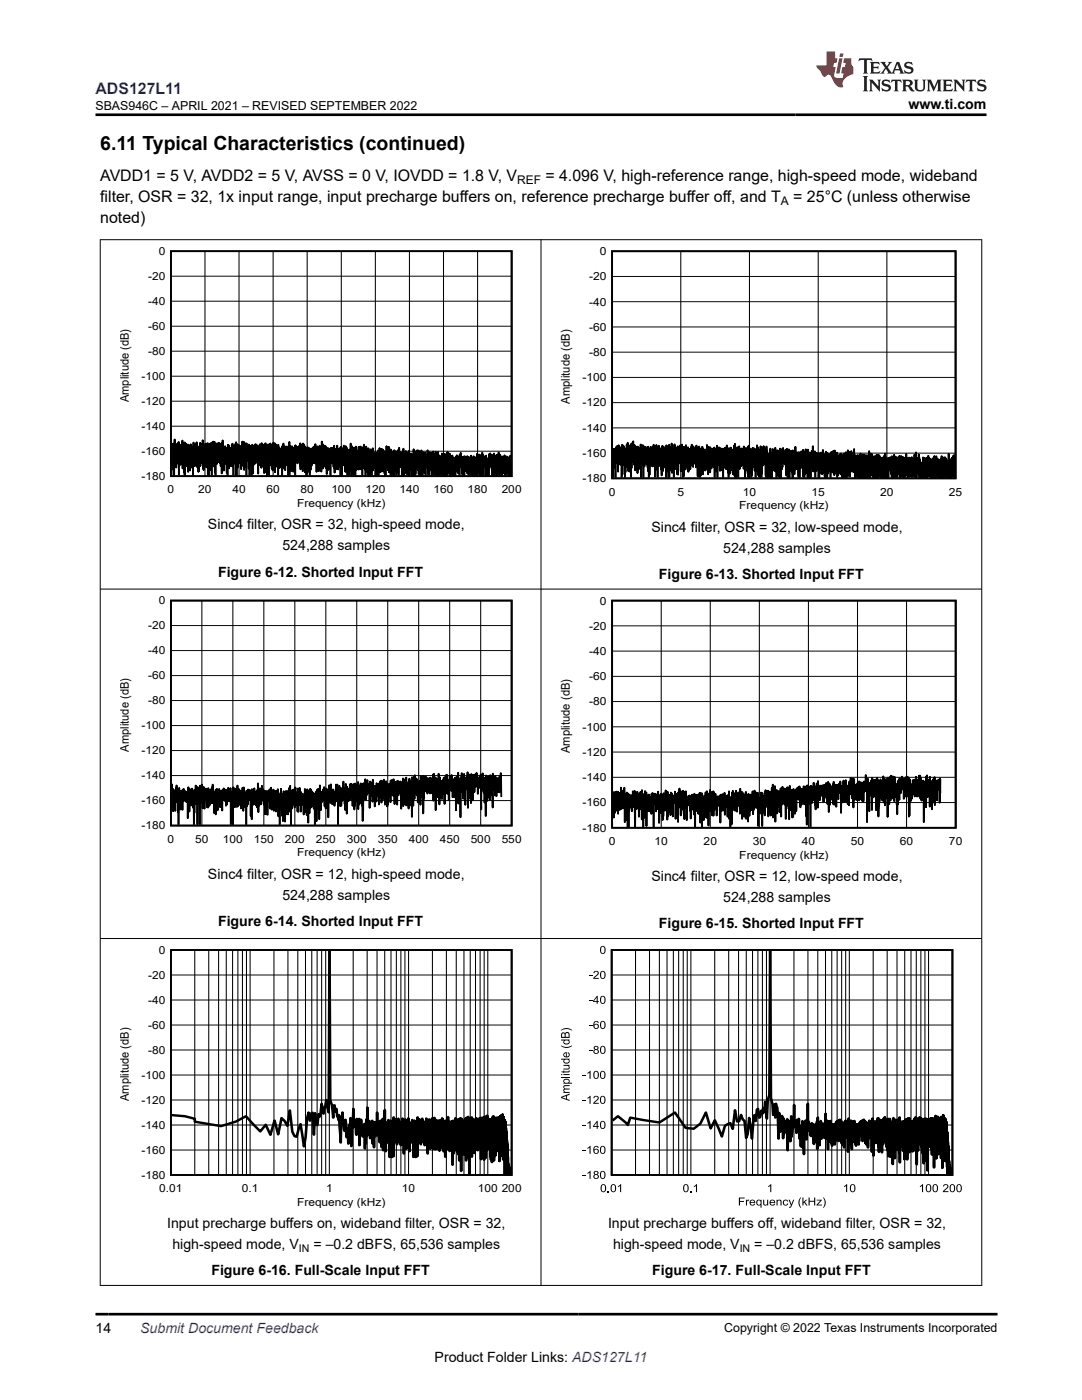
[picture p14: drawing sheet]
<svg xmlns="http://www.w3.org/2000/svg" width="216mm" height="279mm" viewBox="0 0 216 279" stroke-linecap="round" stroke-linejoin="round" font-family="sans-serif">
<defs><g id="words">
<text font-size="3.9" x="20" y="29.9">6.11 Typical Characteristics (continued)</text>
<text font-size="3.2" fill="#00f" x="19" y="18.7">ADS127L11</text>
<g font-size="3.2">
<text x="20" y="40.3">filter, OSR = 32, 1x input range, input precharge buffers on, reference precharge buffer off, and T</text>
<text x="20" y="36.1">AVDD1 = 5 V, AVDD2 = 5 V, AVSS = 0 V, IOVDD = 1.8 V, V</text>
<text x="108.8" y="36.1">= 4.096 V, high-reference range, high-speed mode, wideband</text>
<text x="158.3" y="40.3">= 25°C (unless otherwise</text>
<text x="20" y="44.5">noted)</text>
</g>
<g font-size="2.8">
<text x="181.3" y="21.8">www.ti.com</text>
<text x="41.5" y="105.6">Sinc4 filter, OSR = 32, high-speed mode,</text>
<text x="130" y="106.1">Sinc4 filter, OSR = 32, low-speed mode,</text>
<text x="56.4" y="109.8">524,288 samples</text>
<text x="144.3" y="110.3">524,288 samples</text>
<text x="43.5" y="115.1">Figure 6-12. Shorted Input FFT</text>
<text x="131.5" y="115.6">Figure 6-13. Shorted Input FFT</text>
<text x="41.5" y="175.3">Sinc4 filter, OSR = 12, high-speed mode,</text>
<text x="56.4" y="179.6">524,288 samples</text>
<text x="130" y="175.8">Sinc4 filter, OSR = 12, low-speed mode,</text>
<text x="43.5" y="184.8">Figure 6-14. Shorted Input FFT</text>
<text x="131.5" y="185.3">Figure 6-15. Shorted Input FFT</text>
<text x="144.3" y="180.1">524,288 samples</text>
<text x="33.4" y="245.1">Input precharge buffers on, wideband filter, OSR = 32,</text>
<text x="121.3" y="245.1">Input precharge buffers off, wideband filter, OSR = 32,</text>
<text x="34.4" y="249.3">high-speed mode, V</text>
<text x="62.6" y="249.3">= –0.2 dBFS, 65,536 samples</text>
<text x="122.3" y="249.3">high-speed mode, V</text>
<text x="150.5" y="249.3">= –0.2 dBFS, 65,536 samples</text>
<text x="42.2" y="254.5">Figure 6-16. Full-Scale Input FFT</text>
<text x="130.1" y="254.5">Figure 6-17. Full-Scale Input FFT</text>
<text x="19" y="266.1">14</text>
<text x="86.7" y="271.7">Product Folder Links: ADS127L11</text>
</g>
<text font-size="2.8" fill="#00f" x="28" y="266.1">Submit Document Feedback</text>
<g font-size="2.5">
<text x="19.1" y="21.9">SBAS946C – APRIL 2021 – REVISED SEPTEMBER 2022</text>
<text x="144.5" y="265.8">Copyright © 2022 Texas Instruments Incorporated</text>
</g>
<g font-size="2.4">
<text x="103.2" y="36.7">REF</text>
<text x="155.8" y="40.9">A</text>
<text x="25.7" y="80.3" transform="rotate(-90 25.7 80.3)">Amplitude (dB)</text>
<text x="113.7" y="80.6" transform="rotate(-90 113.7 80.6)">Amplitude (dB)</text>
<text x="25.7" y="150" transform="rotate(-90 25.7 150)">Amplitude (dB)</text>
<text x="113.7" y="150.3" transform="rotate(-90 113.7 150.3)">Amplitude (dB)</text>
<text x="25.7" y="219.7" transform="rotate(-90 25.7 219.7)">Amplitude (dB)</text>
</g>
<g font-size="2.2">
<text x="31.7" y="50.9">0</text>
<text x="119.7" y="50.9">0</text>
<text x="29.6" y="55.9">-20</text>
<text x="117.5" y="55.9">-20</text>
<text x="29.6" y="65.9">-60</text>
<text x="29.6" y="60.9">-40</text>
<text x="117.5" y="61">-40</text>
<text x="29.6" y="70.9">-80</text>
<text x="117.5" y="71.1">-80</text>
<text x="117.5" y="66">-60</text>
<text x="28.2" y="75.8">-100</text>
<text x="116.2" y="76.1">-100</text>
<text x="28.2" y="80.8">-120</text>
<text x="116.2" y="81.1">-120</text>
<text x="28.2" y="85.8">-140</text>
<text x="116.2" y="86.2">-140</text>
<text x="28.2" y="95.8">-180</text>
<text x="28.2" y="90.8">-160</text>
<text x="116.2" y="91.2">-160</text>
<text x="33.4" y="98.5">0</text>
<text x="39.6" y="98.5">20</text>
<text x="46.4" y="98.5">40</text>
<text x="53.2" y="98.5">60</text>
<text x="59.3" y="101.1">Frequency (kHz)</text>
<text x="60" y="98.5">80</text>
<text x="66.1" y="98.5">100</text>
<text x="72.9" y="98.5">120</text>
<text x="79.7" y="98.5">140</text>
<text x="86.5" y="98.5">160</text>
<text x="93.3" y="98.5">180</text>
<text x="100.1" y="98.5">200</text>
<text x="116.2" y="96.2">-180</text>
<text x="121.5" y="98.9">0</text>
<text x="135.2" y="98.9">5</text>
<text x="147.5" y="101.6">Frequency (kHz)</text>
<text x="148.2" y="98.9">10</text>
<text x="161.9" y="98.9">15</text>
<text x="175.6" y="98.9">20</text>
<text x="189.3" y="98.9">25</text>
<text x="29.6" y="125.6">-20</text>
<text x="31.7" y="120.6">0</text>
<text x="117.5" y="125.7">-20</text>
<text x="119.7" y="120.6">0</text>
<text x="29.6" y="130.6">-40</text>
<text x="117.5" y="130.7">-40</text>
<text x="29.6" y="135.6">-60</text>
<text x="117.5" y="135.8">-60</text>
<text x="29.6" y="140.6">-80</text>
<text x="117.5" y="140.8">-80</text>
<text x="28.2" y="145.6">-100</text>
<text x="116.2" y="145.8">-100</text>
<text x="28.2" y="155.5">-140</text>
<text x="28.2" y="150.5">-120</text>
<text x="116.2" y="155.9">-140</text>
<text x="116.2" y="150.9">-120</text>
<text x="28.2" y="160.5">-160</text>
<text x="116.2" y="160.9">-160</text>
<text x="28.2" y="165.5">-180</text>
<text x="116.2" y="166">-180</text>
<text x="33.4" y="168.2">0</text>
<text x="39" y="168.2">50</text>
<text x="44.5" y="168.2">100</text>
<text x="50.7" y="168.2">150</text>
<text x="56.8" y="168.2">200</text>
<text x="59.3" y="170.8">Frequency (kHz)</text>
<text x="63" y="168.2">250</text>
<text x="69.2" y="168.2">300</text>
<text x="75.4" y="168.2">350</text>
<text x="81.6" y="168.2">400</text>
<text x="87.7" y="168.2">450</text>
<text x="93.9" y="168.2">500</text>
<text x="100.1" y="168.2">550</text>
<text x="121.5" y="168.7">0</text>
<text x="130.6" y="168.7">10</text>
<text x="140.4" y="168.7">20</text>
<text x="147.5" y="171.3">Frequency (kHz)</text>
<text x="150.2" y="168.7">30</text>
<text x="160" y="168.7">40</text>
<text x="169.8" y="168.7">50</text>
<text x="179.6" y="168.7">60</text>
<text x="189.4" y="168.7">70</text>
<text x="31.7" y="190.4">0</text>
<text x="29.6" y="195.3">-20</text>
<text x="29.6" y="200.3">-40</text>
<text x="29.6" y="205.3">-60</text>
<text x="28.2" y="215.3">-100</text>
<text x="29.6" y="210.3">-80</text>
<text x="28.2" y="220.3">-120</text>
<text x="28.2" y="225.3">-140</text>
<text x="28.2" y="230.3">-160</text>
<text x="28.2" y="235.3">-180</text>
<text x="31.8" y="237.9">0.01</text>
<text x="48.3" y="237.9">0.1</text>
<text x="65.1" y="237.9">1</text>
<text x="80.2" y="237.9">10</text>
<text x="95.4" y="237.9">100</text>
<text x="100.1" y="237.9">200</text>
<text x="59.3" y="240.6">Frequency (kHz)</text>
</g>
<g font-size="2.1">
<text x="59.6" y="249.9">IN</text>
<text x="147.6" y="249.9">IN</text>
</g>
</g></defs>
<g fill="none" stroke="#000" stroke-width=".35">
<path d="M34.1 50.1h68v44.9h-68zM34.3 89.6v-.6l.1 3.8 .1-4.3 .1 5.2v-3.8v5M34.7 94.9v-6.5v6.5M34.8 94.9v-7.2l.2 3.5v-2.7l.1 1.4v-.4l.1 3.8v-4v3.3v-3.6l.1 1.9v-2.2l.1 3.6 .1-3.8 .1 2.9v-3.2l.1 6.7M35.7 94.9v-5.7l.1 2.9v-2.9v3.7l.1-4.1 .2 3.9 .1-4 .1 3.7 .1-4.5v5.6l.1-4.4 .1 2.8v-3.1l.1 3.6v-3.6l.1 5.5v-6v6.6M36.9 94.9v-6.6v6.6l.1-5.1v1.2l.1-2.2 .1 3.5v-3.7l.1 4.2v-3.9v4.2l.2-3.9v3.5v-3l.1 4.5v-5.5l.1 2.6 .1-1.9v3.7v-3.7l.1 1.7v-1.3v4.1l.2-5.2 .1 4.5v-4.1l.1 3.9v-3.6l.1 .2v3.8v-4.2l.1 5.7 .1-6.6v3.3l.2-2.5v2.8v-2.7l.1 3.8v-3.9v1.9l.1-2.4 .1 3.6 .1-3.9 .2 5 .1-4.2v2.2v-2.1l.1 5 .1-4.9 .1 3.9 .1-4.8 .1 4.6v-4.1l.1 3.5 .1-3.7v3.3l.1-2.7 .1 2.3v-3.8l.1 4.2v-3v3.4l.1-2.5v3.8v-3.5l.1 3.6 .1-5.1v2.5l.1-2.6 .1 3.9v-3.6v4.1l.1-4.2v3.6v-2v1.8v-3.7l.1 4.8v-4v-.1l.1 2.2 .1-3 .1 6.5M41.5 94.9l.1-6 .1 6M41.7 94.9v-6.3l.1 3 .1-2.6 .1 4.6v-5.2v5.4l.2-4.6v3.1v-2.4v5l.1-6.6v4.3v-4.2l.1 2.6 .1-1.5v1.5v-2.9l.1 5v-2.7v.6v-1.4l.1 2.2 .1-3.6 .1 6.1v-5.7l.1 6.3 .1-6.1v3.6l.1-3.7 .1 3.9v-4.2l.1 3.9v-3.1v-.3l.1 3.1v-3.4l.1 1.9 .1-2.1v2.9v-2.1v3l.1-3.2 .1 3.4 .1-3.4v4l.2-4.6v6.1l.1-5.2v2.2l.1-2.5v2.5v-3.6l.1 6 .1-4.5v2.3l.1-2.5v4.7v-3.3l.1 2.2v-3.5v1l.1-1.1v1.4v-1.6l.1 3.1v-2.4l.1 2 .1-2.3v3.1v-2.8l.1 4.6v-4.6l.1 5.2 .1-6.1v2.4l.1-2.4 .1 4.7v-3.6l.1 .4v-.9l.1 2.1v-2l.1 3.5 .1-3.6 .1 3v-2.9v2.6v-3.3l.1 4.3 .1-4.6 .2 6.4M46.6 94.9v-6v3.4l.1-3.4v2.9l.1-2.1v1.8l.1-2.8 .1 3.9v-3.6l.1 5.9M47.1 94.9v-6.7l.1 6.7M47.2 94.9v-5.6l.1 2.4 .1-3.1v4.7v-4.3l.1 2.7 .1-2.7v3.5l.1-3.7 .1 3.5v-3.3l.1 1.8v-1.1v2.8l.1-3.3v-.1v3.2l.1-3.3v4.6v-4.2l.1 3.6 .1-4.9 .1 4v-3v2.5l.1-2.7 .1 2.6v-3.4l.1 5.7v-4l.1 3v-3.4v3.5v-3.6l.1 3.7 .1-4.3v4.5l.1-4.8 .1 6.5M49.2 94.9v-6.4l.1 2.5v-1.1v1.3v-2.4l.1 2.9 .1-2.5v2.8l.1-3v4.5l.1-4.8 .1 6.2v-5.7l.1 1.7v-1.8v2.4l.1-1.7v2.9v-3.7l.1 3.3 .1-2.3v4.9"/>
<path d="M50.2 94.9v-5.8l.1 2.2v-2.3v2.6v-2.9l.1 2.3v-2.1l.1 .6v5v-5.3l.2 3.5v-3.5l.1 3.4v-3.7l.1 1.9v-2.1l.2 3.1v-3.1l.1 3.7v-3.2v2.4v-2.1l.2 2.2v-2.8l.1 5.6v-4.8l.1 3.2 .1-3.5 .1 3.4 .1-4.1v3.5v-2.4l.1 1.8v-2.3l.1 1.5v-1.5l.1 4.1v-5v4.4l.1-3.7 .1 4v-3.6v1.1l.1-1.1v1v-.5l.1 .4v-1.7v4.2l.1-3.1v4.6v-5.6l.1 3v-2l.1 .6v3.9l.1-5.9v4.4l.1-3.8v2.2l.1-1.4v2.4l.1-2.1v4.8v-6.2l.1 3.9 .2-3.8v6.1M53.7 94.9v-5.9v2.5v-2.9l.1 3.2v-2.8l.1 3 .1-3.5v3.4l.1-2.6 .1 4.2 .1-4.4v4.3l.1-4.6v5.1l.2-5.6 .1 3v-2.3l.1 4.7 .1-5.2v5.8v-3.9v1.4l.1-2.7v3.2l.1-3.6 .2 4.5 .1-4v3.9l.1-3.4v5.2M55.5 94.9v-6.2l.1 2.9v-2.3l.1 1.1v-.9v4l.1-3.9v3.7l.1-3.2 .1 1.8 .1-2.3v2.6l.1-2.9 .1 5.6M56.3 94.9v-5.9l.1 4.4 .2-4.9v4v-2.7l.1 3.7v-4.4l.2 4.8 .1-4.8 .1 3.6v-3.5v3.5l.1-3.1v3.2v-3.7l.1 2.5 .1-2.4 .1 1.6v-1.5v5.6M57.5 94.9v-5.1l.1 2.9 .1-4.5 .1 6.7 .1-6 .1 5.2 .1-4.1v1.9l.1-2.9 .3 4v-3.7v4.9l.1-4.5v2.7v-2.1l.1 1.8 .1-2.7 .1 5.5M58.9 94.9v-6v1.8l.1-1.8v2.4v-1.8l.1 2.3v-2.4l.1 2.4 .1-2.6v3.3l.1-3.1v1.9l.1-2.2v2.6l.1-2.7v3.1l.2-3.1 .1 3.9v-4.5l.1 5.3v-4.8v2.1v-2.3l.1 2.7 .1-2 .1 2.7 .1-3.4v5.3v-5.5l.1 2.4v-1.8l.1 1.4v-1.8v1.7l.1-1.3v3.8l.1-3.9 .1 5.3v-4.7l.2 3.9v-2.6v4l.1-5.5v5.2v-5l.1 3.6 .1-4 .1 2.4v-2.1v1.3l.1-1.5v1.6l.1-1.4v3.2v-2.4l.1 4v-4.6v5.2v-5.4l.2 4.3v-4.2l.2 3.4v-3l.1 2.4v-2.8v.9v-1.1l.1 1.3v-1.4l.1 2.4v-2.4l.2 3.2v-3.4v2.8l.1-2.7v2.9l.1-3.5 .1 3.9 .1-3.3v1.9v-1.7l.1 4.8 .1-5.1 .1 3.9 .2-3.3v4.3v-3.3v3.3l.2-5.1v3.6l.1-2.6v1.2l.1-1.6 .1 1.6v-1.7v4.7l.1-6 .1 5.2v-4l.1 4.2 .1-4.8 .1 4.5 .1-4.2 .2 2.8v-2.8l.1 2.3v-2.2l.1 4.4 .1-3.8v4.9v-5.2l.1 3.5 .1-3.1v3.8v-3.7l.1 2.1v-1.5v3.3v-4.4l.2 4v-3.5v3.4l.1-2.9v1.3v-1.7v3.2l.1-3.5v5.2l.1-5.5 .1 3 .2-3 .1 2.6v-2.3l.1 2.4v-2.1l.1 3.2 .1-4.3 .1 5.4v-3.9v.8v-1.3l.1 1.9v-2v2.4l.1-2.6v4.1l.1-4.1 .1 2 .1-2.7 .2 4.8v-4.1v3.8v-3.5l.1 3.1 .1-3.5 .1 3.5v-3.5l.1 2.5v-2v4.9l.1-5.7v2.3l.1-2.2 .1 5.6 .1-5.4 .1 3.3 .1-2.5 .1 1.9v-3.3v4l.1-2.1 .1 2v-2.7l.1 3.1v-3v3.9l.1-5.1v5.2l.2-4.9 .1 5.6v-4.5l.1 .8v-.9l.1 3.4v-3.6l.1 3.6v-3.3v4.5M69.7 94.9v-5.2l.1 4.2 .2-5.4 .1 6.4M70.1 94.9l.1-5.9v3.1l.1-2.5 .1 3v-3l.1 5.2v-5.4v3.9l.1-4 .1 4.2 .1-3.9 .1 5.3 .1-5.8v4.7l.1-4.5 .1 4.5v-3.6l.1 3v-2.8l.1 2.3 .1-2.8 .1 3.8v-4.5v4l.1-3.6 .1 4.1 .2-4.6 .1 4.5 .2-3.7v5l.1-5.6v2.9v-2.2l.1 2.1 .1-2.3v2v-3v4.6l.1-3.5 .1 3.8 .1-3.6v4.8l.2-5.8v3.7l.1-3.3 .1 2.9v-2.3l.1 4.2v-4.8v5.4M73.5 94.9v-5.4v5.4M73.6 94.9v-4.3v.9v-1.1l.1 4.5 .1-5v5M73.9 94.9v-4.3v3.2l.1-4.2 .1 2.6v-1.9l.1 4.6 .1-5v3.8v-3.6l.1 2.5v-3.2v4.5l.2-3.6v2.8l.1-2.7v1.1v-.9v2.8l.1-2.7 .1 1.8v-1.5v.4v3.5M75 94.9v-4.4l.1 3.2v-3.2v4.4"/>
<path d="M75.2 94.9v-4.5v4v-3.7l.1 2.1v-2.3v3.7l.2-4.3v5l.1-4.2v1.5l.1-2.8 .2 4.5v-4.1v4.4l.1-3.8v3.7l.1-4.5 .2 4.5 .1-4.4v3.4l.1-3.2 .1 4.1v-3.1v.2v-.4v1.6l.1-2v4.2l.1-3.2v.3v-.4v.6l.1-1.3v4.4M76.9 94.9v-2.6v2.6M76.9 94.9l.2-4.8v3.1v-4.2l.1 4.1 .1-3.1v2.1l.1-2v3.2v-2.7v3.3l.2-4.7 .1 5.1v-4.3l.1 2.4v-2.1l.1 3v-3.6v5.2M78 94.9v-5.2l.1 5.1 .1-3.2v1.7l.1-2.7v4.1l.1-4.6 .1 2.2v-2.3l.1 4.9 .1-5.1 .1 4.2 .1-3.9 .1 1.7v-1.4l.1 4.5 .1-4.8v3.3l.1-3.1v3.8l.1-4.3 .1 4.7v-4.5v4.9M79.6 94.9v-5.5l.1 2.5v-1.5v2.5l.1-2.1 .1 2.5v-3.1l.1 3 .1-2.8 .1 4.5M80.2 94.9l.1-4.7 .1 4.7v-3.1l.1 2.4v-4.7v5.4v-4.2l.1 4.2 .1-4.1v2.6l.1-2.6v-.2v2.6l.1-2.8v3.2l.1-3.6v4.4l.1-3.8 .1 3.1v-3.4l.1 4.6v-4l.1 2.3 .1-2.7v2.5v-2.3l.1 .5v-.4v4.1M81.6 94.9v-4.9l.1 3.4v-2l.1 2.3v-2.8l.1 2.8 .1-3.2v3v-2.9l.1 4.3v-4.3l.1 4.1 .1-4 .1 4.2M82.5 94.9v-3.9v3.9M82.5 94.9v-5.2l.1 5.2 .1-5 .1 5v-4.1l.1 3.9 .1-4.4v.7v-.9v3.1l.2-3.4 .2 3.9 .1-2.6v2.7v-3.9v4.7v-3.1l.2 3.4M83.7 94.9v-3.7v2.6l.1-2.7 .1 3.8 .1-4.1 .1 4.1v-5v2.6l.1-1.6v2.5l.1-1.1v2.6v-3.8l.1 2.9 .1-3.8v2.2v-.9l.1 1.8v-2.7v1.8l.1-1.2v3.3l.2-4.2v4.6M84.9 94.9l.1-3.6v-.2v2v-2.2l.1 1.4 .1-1.4v1.5v-1.7l.1 2.6v-3.4l.2 4.8v-4.5v4.7l.2-4.7 .1 2.8 .2-1.8v1.7v-2.5v3.5l.1-2.7v3.7l.1-4v3.1l.1-3.7 .1 3.6 .1-3.8 .1 3.4v-2.6v4M86.6 94.9l.1-4.4 .1 4.2 .2-4.6v4.8l.1-4.4 .2 4.4"/>
<path d="M87.3 94.9l.1-4.7 .1 4.7M87.5 94.9l.1-4 .1 2.4v-2.2l.1 2.5v-2.5v1.6v-1.1v3.3M87.8 94.9l.1-3.4v-.2v1.9l.1-1.9v2.1v-2.4l.1 3.7 .1-4.2v4.4M88.3 94.9l.1-3.9 .1 2.5 .1-2.9 .1 4.2 .1-4.2v4.3l.1-3.5v2.3l.1-3 .1 3.1v-3.2v4.3l.2-4.7 .2 4.4 .1-3.9v3.6l.1-3.8 .2 4.3v-3.6v3.7M90 91.4l-.1 3.5zM90 94.9v-3.2v2.9v-3.2l.1 2.7 .1-3.2 .1 4M90.4 94.9v-3.6l.1 2.5v-2.5l.1 2.5 .1-1.7v2.8M90.7 94.9v-3.3l.1 3.3M90.8 94.9v-1.8v1.8M90.9 94.9v-3.6l.1 2.5v-2.7l.1 3 .1-3.3v2.6l.1-2.4v1.3l.1-1v3.2v-3.3l.2 2.5v-2.4l.1 3.6v-4.1l.1 2 .1-1.9v2.1v-2.6l.1 2.4v-1.5l.1 2.1 .1-1.9v3v-3.1l.1 3.3v-3.1l.1 1.9 .1-2.4 .1 3.7v-3.3v3.4l.1-3.9 .2 3v-2.8l.1 1.7v-1.5v1.4v-1.3l.1 1.3v-1.4l.1 1.4v-1.8l.1 3.5v-2.2v1.2v-2l.1 2.7 .1-3v3.5l.1-3.4v2.1v-1.9v.8l.1-.3v2.9M93.7 94.9v-2.5v2.5M93.7 94.9v-2.6v2.6"/>
<path d="M93.7 94.9v-3.3l.1 2.6 .1-2.4v-.7v2.3l.1-2.5v2.5l.1-2.1 .1 2.6v-1.8v2.8l.1-3.5 .1 3 .1-3.4v3.2l.1-2.8v3.5M94.6 94.9l.1-3.8 .1 3.4 .1-3.1v3.5M94.9 94.9l.2-3.4v3.4l.1-4.4 .1 4v-2.7l.1 2.6v-2.9v2.5v-2.3l.1 2v-2.6l.1 2.5 .1-2.9v4.2M95.8 94.9v-3.3v1.9v-2.3l.1 3.7v-4.1l.1 4.1M96 94.9v-2.8l.1 2.2v-2.5v3.1l.1-4.6v4.6M96.3 94.9v-3.5v3.5M96.4 94.9v-4.1v1.7v-1.7l.1 1.9v-1.6v1.4v-.9l.1 1.6 .1-1v1.1l.1-1.9 .1 3.5 .1-4 .1 2.9v-1.9l.1 .9v-.4v2.5M97.2 94.9h.1M97.2 94.9l.1-3 .1 2.8v-3.3l.1 3.5M97.6 94.9v-4.3l.1 2.5 .1-2.6v1.5v-.4l.1 .7 .1-1.2v2v-1.8l.1 2v-1.3v1.7v-3l.1 4.2M98.2 94.9v-3.1v1.5l.1-1.5v3.1M98.4 94.9v-3.5v1.8l.1-1.5v3.2v-2.7l.1 2.7v-4.4v4.4v-3.4l.1 3.4v-3.4v3v-2.7l.1 2.3 .1-2.5v3.3v-3.7l.1 3.6 .1-4 .1 3.7v-3.7v4.1"/>
<path d="M99.3 94.9v-3.6v3.1l.1-3.6v4.1l.1-4.6 .1 3.9v-3.4v2.8v-2.4l.1 3.3v-3.8l.1 4.2M99.8 91.7v3.2zM99.9 94.9v-3.6v3.6l.1-3.5 .1 3.5M100.1 94.9l.1-3.9 .1 3.6v-2.7l.1 1.8 .1-2.5v2.5v-2.4l.1 1.7 .1-2.2 .1 3.9 .1-3.4v3.6M100.9 94.9v-3.4l.1 2.6v-3l.1 2 .1-1.7v1.8l.1-2.1v2l.1-1.6v3l.1-2.3v2.7v-3.2v3.2M101.5 94.9l.2-3.4 .1 3.4M101.9 92.6v-1.2l-.1 3.1v-3.6v4M34.1 119.9h68v44.9h-68zM34.3 160v-3.5l.1 4.9 .1-4 .1 4.5v-3.7l.1 2.3 .2-2.3 .1 3.7v-4.4l.1 2.7 .1-3.5 .2 2.8v-1l.1 .4v-.2l.1 3.5v-2.6v5l.2-7.4 .1 3.4 .1-2.1v3.1l.2-3.8 .1 3 .1-3.1v4v-3.8l.1 2 .2-2.5v2l.1-1.7v1.8l.1-.7v1v-1.4l.1 1.1v-1.6l.2 2.2 .2-2v1.3v-1.1l.1 5 .1-6.2v2.6l.1-2.2 .1 .6v3.9l.1-4.4v2.6l.1-2.2v1.4v-1.7l.1 1.9v-2.1v3.3l.1-2.6v1.1l.1-1.9 .2 3.8 .1-2.7 .1 .3v5.8v-6.9l.1 4.5v-4.2l.1 2.5 .2-3.7v3.1v.3l.1-1.6 .1 1.9 .1-2.2v6.2v-7.4l.2 2.1v-1.6l.1 2.6 .1-2.1v1.4l.1-1.1v6.2M100 159.1l-.1-4.8-.2 3.2v-2.7l-.1 3.3v-2.4l-.1 1.8v-1.9l-.1 1.3-.1-1.6-.1 2.8-.1-2.4v3.2l-.1-3.7-.1 1.9-.1-2.2v3.9l-.1-3v1.9l-.1-1.9-.1 1.7v-2.7l-.1 2.7-.1-3.1v6.8l-.1-5.7-.2 3.2v-3.9l-.1 2.3v-2.1v2.7l-.1-3v4.9l-.1-4.2-.1 2.2-.1-2.7-.2 4.3v-4.1l-.1 4.8v-3.9l-.1-.3v3.8l-.1-4.8-.1 8.2-.1-6.3-.1 3.6v-5l-.2 3v-2.4v-.5l-.1 2.5-.1-3.5-.1 1.9v-.6v.5l-.1-.4-.1 5.9-.1-7v2.1l-.1-1.7-.2 2.3v-2.2v1.4l-.1-.8-.2 2.7v-3l-.1 1-.1-2.1v1.4l-.1-1.4v2.7l-.1-1.7-.1 1.7-.1-1.8v2.9l-.1-3.5-.1 3.1-.1-3-.1 5-.1-5.1-.1 3.9-.1-4v5.8l-.1-5.1-.1 4.2-.1-4.8-.1 3.3-.2-3.1v6.4l-.1-7.1-.1 3.4-.1-2.5-.1 1.8-.1-1.4-.1 5.2v-4.2v-.4l-.1 .5v-.7l-.1 1.9v-3.3l-.2 5v-4.3l-.1 2.7-.2-3.5v3v-2.3l-.2 3v-2.3v7.4l-.1-6.8v-.3v.7l-.1-1.3-.1 2v-1.9l-.1 2v-2.2v5.1l-.1-6.2-.1 3.6v-2.9v2.1l-.1-1.9v3.2l-.1-3.2-.1 6.6-.1-6.5-.1 3.5-.1-3.4-.1 3.8v-2.8l-.1 1.5v-2l-.2 3.3v-3.5v.3l-.1-.5v1.8l-.1-2.5-.1 3.1-.1-2.9-.1 1.5-.1-1.6-.2 4.9v-3.8v1l-.1-1.1-.1 .4v-.3v2.5l-.1-3.8-.2 2.8-.1-2.7-.1 5.6-.1-3.2v3.4l-.2-5.3v3v.2l-.1-2.7-.2 3.8v-2.8l-.1 2.6-.1-3.5v3.2l-.2-3.8-.1 5.4-.2-6.2-.2 4.7v-3.5l-.1 1.1-.1-1.2v1.1l-.1-.9v.6v-.4l-.1 5.8v-6.6l-.1 2.7v-2.1l-.1 1.2-.1-2.5-.1 5.4v-5.3l-.2 3.9v-2.7l-.1 2.6-.1-2.8-.1 1.9-.1-2.2-.1 3.2v-3.1l-.1 2.4-.1-2.4v1.7l-.1-1.5-.1 2.6-.1-2.3v.2v2.4l-.1-3.2v2.5l-.1-1.3v.4v-.3l-.1 .3-.1-1.9-.1 3.1-.1-2.9-.1 4.3-.1-3.5-.1 6.4v-7.5l-.1 2.8-.1-1.6-.1 3.1-.1-4.3-.1 5.8v-3.6l-.1 1.1-.1-2.2v3l-.2-2.3-.1 2.1v-2.3v3.8l-.1-4.2v2.8l-.1-3.2v-.2l-.1 2.1-.1-2.2v3.1l-.1-2.6-.1 2.7v-3.8l-.1 4.7-.1-4.4v2.1l-.1-1.2v1v3.9l-.1-4.8-.1 3.5-.1-4.4v7.9l-.1-6.7v3.8l-.1-4.2-.2 4.9-.1-5.4-.2 6v-4.3l-.1 1.2v-1.7l-.1 1.6-.1-2.1-.1 4.7v-5.6l-.1 5.2-.1-4.1v4.2l-.1-3.8-.1 2.9v-4.1l-.1 3.7v-2.4l-.1 .9v-.7v3.9l-.1-5.6v2.5l-.1-1.7-.1 2.3-.1-2.3v5.3l-.1-4.7-.1 1.4v-2.2l-.1 2.3v-1.7l-.1 1v-1.2l-.1 .9v-.9l-.1 2.4-.1-2.8-.1 2.5v-2.6v.2l-.1 4.6v-3.9l-.1 2.2-.1-2.8-.1 3.6v-3.7l-.2 4.5-.2-5-.1 3.3v-2.9l-.2 2.8-.1-3v2.9l-.1-2.8-.1 4.3v-3.7l-.1 2v-1.2v.3l-.1-.5v1l-.1-1.2v2.3l-.1-2.1v.9l-.1-.7v3.4v-4.2l-.1 4.6-.1-4.1v2.2l-.2-3.2v2.7l-.2-1.3v3.3v-4.5l-.1 2.6-.1-3.1v3.8l-.1-2.7-.1 2.6-.1-3.4v3.7l-.1-2.9-.1 3.5v-4.4l-.1 1.9-.1-1.8v3.2v-3.1l-.2 3v-2.6l-.1 4.2v-4.2l-.2 2.4v-1.9l-.2 1.8-.1-2.4v3.7v-2.9l-.1 1v-1.2v2.1l-.1-2.1-.1 4-.1-4-.1 2.3-.2-3.6-.1 4.4v-4l-.1 2.4-.1-2.1-.1 2.6-.1-2.9-.1 5.3-.1-4.3v.3l-.1-.8v1.3l-.1-1.2v1.7v-1.9l-.1 1.7-.1-2.4v2.8l-.1-2.1-.2 3.3-.1-4.2-.2 4v-3l-.1 3.1-.1-3.3v5.5l-.1-4.7v6.8l-.1-7.4v4.3l-.1-4.3-.1 3.8-.1-4-.1 2.1-.1-1.1v3.2l-.2-3.1v3.3l-.1-4.1v4.9v-5.4l-.1 3.4-.2-2.9v3.4l-.1-2.6-.1 1.9v-2.6l-.1 3.2v-3.5l-.2 5.2v-4.5l-.1 2.1-.1-2.7-.1 4.3-.1-2.7-.1 .8-.1-2.5-.2 3.2-.1-3.1v2.6l-.1-1.7-.1 2.3-.1-2.2v2.4v-2.3l-.1 1.6v-1.8l-.1 1.8v-2.2l-.1 5.4-.1-5.5-.1 2.9v-3.4l-.1 5.3-.1-3.4v2.2l-.3-4.5v2.3v-1l-.1 2.1-.1-1.6v2l-.1-2.5v2.4l-.1-2.2v3.3l-.2-3.2v3.3l-.1-3.7-.1 3.4v-3.8v3.8l-.1-2.5v1.9l-.1-1.1v.6l-.1 5.1-.1-8v3.2l-.2-3.2-.1 2.4v-.9v1.9l-.1-1.8-.2 2.6v-2.6v-.2l-.1 1.6-.1-2-.1 2.9v-2.4l-.1 2.4v-2.4l-.1-.4v.7l-.2-1.9-.1 3.8-.2-3.6v.4l-.2 6-.1-5.6-.1 1.8-.1-1.6v3.6l-.2-4v4v-3.2l-.1 2.8-.1-3.4v3.4l-.1-3.8-.1 2.3v-1.5l-.1 1.9v-2.3l-.2 1.7v-1.2l-.1 .7v-.4v1.9l-.1-2.1-.1 3.6-.2-5-.1 6.8-.1-5.9v3.7l-.1-3.9v2.2l-.2-2.1-.1 6.4-.1-5.9-.1 3.4-.1-2.7v.3l-.1 5.6M39.9 164.6v-7.8l.1 3.4 .1-3v2.2v-.7l.1 .6v-.3l.1-2.4 .1 4.7 .1-3.2v2.7l.1-3.7 .2 4.3 .1-4 .1 2.1 .1-2.1v1.9l.1-1.8 .1 3.6 .1-3.1 .1 .2v3l.1-3.9v3.7l.1-3.4v1.8l.1-1.6 .1 2.9 .1-3 .1 2.1 .1-2.4v2.7l.1-3 .1 3.2v-3.7l.2 3.5v-2.2l.1 4.4 .1-3.1v1.5l.1-2.5 .1 1v-.4l.1 3.7v-4.9l.1 4.2 .1-4.4 .1 4.3 .1-3.2 .1 .9 .1-2 .1 1.6 .1-1.1v3.2l.1-2.4v2.1l.2-3 .1 4 .1-4.1 .1 .9v-1l.1 2v-2.3l.1 1.7v-.6l.1 .8v-1l.1 1.6v-2.2l.1 2.4 .1-1.6v2.4v-3.2l.2 3v-2.1v1.4l.2-2.6v-.1l.2 2.7v-2.4l.1 1.8v-1.7l.1 .7 .1-1v7.3M46.1 164.6v-6.3l.1 3v-3l.1 2.3 .1-1.7v.2v4.9v-5.7l.1 6.3"/>
<path d="M46.5 164.6v-7.5l.1 4 .1-3.6 .1 3.5v-3.7l.1 3.8 .1-3.7 .1 1.4 .1-1.4 .1 3.7 .1-4.3v4.1l.2-3.4v2.1l.1-2.1 .1 3.2 .2-2.8v.1l.1 3.3v-2.6l.1 2.2v-2.8v1.9l.2-2.8 .1 4.6 .1-4.7v4l.1-2.2v.6l.1-.4v2l.1-2.8v2.7l.2-2.6v6.2l.1-6.8 .1 3.1 .1-2.3v2l.1-3.1v1.5l.2-1.3 .1 1.4v-1.5l.1 2.1v-1.5l.1 4.7 .1-3.7 .1 .6v-.5v4.2l.1-6v2.8l.1-2.4 .1 2.7v-2.2l.2 1.9v-3l.1 3.1v-2.5l.1 2.6 .1-2.5 .1 2.8 .1-2.7 .1 3v-3.4l.1 3.5 .1-4.9 .1 5.8v-4.4v3.1l.1-3 .1 2.5v-3l.1 3.3 .2-3.2v3.1l.2-3.7v2.4v-1.3l.2 1.4v-1.8l.1 2.4v-2.1l.2 2.9v-1.9l.1 3.7v-4.7l.1 3.8 .2-3.7 .1 .9v-.1l.1 3.9 .1-4.8 .2 1.5v-1.6v2l.1-2.2 .1 3.9 .2-4.2 .2 4.4v-3.3l.1 2.4 .1-3.1 .2 4.2v-3.4v1.4l.1-2v2.9l.2-2.8 .1 4.1v-3.3v.6l.1-1.4 .1 2.7 .1-3.1 .2 5.4 .1-4.3v3.2l.1-3.3v6.1l.1-6.1 .1 1.7 .1-2.8v3.8l.1-2.9 .1 4.6 .1-3.7 .1 4.7 .1-6 .1 2.2v-1.9l.1 .9v-.9l.1 .2v5.6l.1-6.1 .2 4.6 .1-2.5 .2 2.5v-4.7l.1 4 .1-4.4v4.3l.1-4.5 .1 4.8v-5.2l.2 7.8v-6.3v2.8l.1-3.1v3.4l.1-3.7 .1 1.8v-1.9l.2 1.4v-.3v1.9l.2-3.2v3.8l.1-4.1 .2 2.1v-1v2.5l.2-1.9v.4l.1 2.8 .1-4.6v4.6l.1-3.5v-1l.1 3.1 .1-3.4 .1 3.2v-2.5l.1 1.6v-.9l.1 3.4v-3.3v.6l.1-.6v1.3v-1.7l.1 1.9 .1-1.5 .1 1.9v-1.5l.1 3.5 .1-4.2 .1 3.9v-4.9l.2 4 .1-3.2v2.8v-2.3l.1 .8v3.2l.1-5.2 .2 6.7v-5.7l.1 3.6v-4.3l.1 4.5 .1-4.9 .1 2.8 .1-2.7v3.7l.2-3.3v2.4l.2-2.2 .1 2.9v-1.6l.2 2v-3.1l.1 .3v6M34.1 189.6h68v44.9h-68zM122.1 189.6h67.9v44.9h-67.9z"/>
</g>
<g fill="none" stroke="#000" stroke-width=".2">
<path d="M19.9 47.8h176.1M20 47.8v208.8M34.1 55.1h68M40.9 50.1v44.9M47.7 50.1v44.9M54.5 50.1v44.9M61.3 50.1v44.9M68.1 50.1v44.9M74.9 50.1v44.9M81.7 50.1v44.9M88.5 50.1v44.9M95.3 50.1v44.9"/>
<path d="M107.9 47.8v208.8M122.1 55.2h68.6M135.8 50.1v45.4M149.5 50.1v45.4M163.3 50.1v45.4M177 50.1v45.4M195.9 47.8v208.8M34.1 75.1h68M34.1 70.1h68M34.1 65.1h68M34.1 60.1h68M122.1 75.3h68.6"/>
<path d="M122.1 70.3h68.6M122.1 65.3h68.6M122.1 60.2h68.6M34.1 90h68M34.1 85.1h68M34.1 80.1h68M122.1 90.4h68.6M122.1 85.4h68.6M122.1 80.4h68.6M19.9 117.6h176.1M40.3 119.9v44.9M46.5 119.9v44.9"/>
<path d="M52.6 119.9v44.9M58.8 119.9v44.9M65 119.9v44.9M71.2 119.9v44.9M77.4 119.9v44.9M83.5 119.9v44.9M89.7 119.9v44.9M95.9 119.9v44.9M131.9 119.9v45.3M141.7 119.9v45.3M151.5 119.9v45.3M161.3 119.9v45.3"/>
<path d="M171.1 119.9v45.3M180.9 119.9v45.3M34.1 139.8h68M34.1 134.8h68M34.1 129.8h68M34.1 124.8h68M122.1 135h68.6M122.1 129.9h68.6M122.1 124.9h68.6M34.1 159.8h68M34.1 154.8h68M34.1 149.8h68"/>
<path d="M34.1 144.8h68M122.1 155.1h68.6M122.1 150.1h68.6M122.1 145.1h68.6M122.1 140h68.6M122.1 160.2h68.6M19.9 187.3h176.1M34.1 199.6h68M34.1 194.6h68M38.9 189.6v44.9M41.7 189.6v44.9M43.6 189.6v44.9"/>
<path d="M45.1 189.6v44.9M46.4 189.6v44.9M47.5 189.6v44.9M48.4 189.6v44.9M49.2 189.6v44.9M49.9 189.6v44.9M54.7 189.6v44.9M57.5 189.6v44.9M59.4 189.6v44.9M61 189.6v44.9M62.2 189.6v44.9M63.3 189.6v44.9"/>
<path d="M64.2 189.6v44.9M65 189.6v44.9M65.7 189.6v44.9M70.5 189.6v44.9M73.3 189.6v44.9M75.2 189.6v44.9M76.8 189.6v44.9M78 189.6v44.9M79.1 189.6v44.9M80 189.6v44.9M80.8 189.6v44.9M81.5 189.6v44.9"/>
<path d="M86.3 189.6v44.9M89.1 189.6v44.9M91 189.6v44.9M92.6 189.6v44.9M93.8 189.6v44.9M94.9 189.6v44.9M95.8 189.6v44.9M96.6 189.6v44.9M97.3 189.6v44.9M122.1 199.6h68M122.1 194.6h68M126.8 189.6v44.9"/>
<path d="M129.6 189.6v44.9M131.6 189.6v44.9M133.1 189.6v44.9M134.4 189.6v44.9M135.4 189.6v44.9M136.3 189.6v44.9M137.1 189.6v44.9M137.9 189.6v44.9M142.6 189.6v44.9M145.4 189.6v44.9M147.4 189.6v44.9M148.9 189.6v44.9"/>
<path d="M150.2 189.6v44.9M151.2 189.6v44.9M152.1 189.6v44.9M152.9 189.6v44.9M153.7 189.6v44.9M158.4 189.6v44.9M161.2 189.6v44.9M163.2 189.6v44.9M164.7 189.6v44.9M166 189.6v44.9M167 189.6v44.9M167.9 189.6v44.9"/>
<path d="M168.7 189.6v44.9M169.5 189.6v44.9M174.2 189.6v44.9M177 189.6v44.9M179 189.6v44.9M180.5 189.6v44.9M181.8 189.6v44.9M182.8 189.6v44.9M183.7 189.6v44.9M184.6 189.6v44.9M185.3 189.6v44.9M34.1 219.5h68"/>
<path d="M34.1 214.5h68M34.1 209.5h68M34.1 204.6h68M122.1 204.6h68M122.1 219.5h68M122.1 214.5h68M122.1 209.5h68M34.1 229.5h68M34.1 224.5h68M122.1 229.5h68M122.1 224.5h68M19.9 256.5h176.1"/>
</g>
<g fill="none" stroke="#000" stroke-width=".36">
<path d="M122.1 50.1h68.6v45.4h-68.6zM122.3 90.2v5.1M122.4 95.3v-5.6v3.4l.1-3.5v3.7l.1-3.5v1.9v-2v2.5l.1-2.6v3.4l.1-3.4v5.7l.1-6 .1 2.2 .1-2.4v3.2l.1-3.3 .1 5.1 .1-5.3 .1 3.6v-2.6l.1 2.6 .1-3.2v3.5l.1-3.3v3.3v-3.4l.1 3.3 .1-3.1v5.8M124.1 95.3v-6.5l.1 5.9v-5.9l.1 2.9 .1-2.1 .1 3.2v-3.8l.1 3.3 .1-2.7v1.5v-1.2v5.4l.2-5.8v3.3l.2-4.1v4.5l.2-4.8 .1 5.6v-4.7v3.1v-2.9l.2 4.6v-4.2v.8l.1-1.5v3.2l.1-3.5v3.9l.1-4v6.5v-6.4l.1 4.5v-4.9v3l.1-1.9v2.1v-2.4l.1 3 .2-4.2 .1 4.7 .1-4v3.4l.1-3.1v4.8l.1-4.8 .2 3.5v-2.8l.1 2.8v-3.3v3.1l.1-2.8v4.8l.1-5.3v3.5l.1-3.2v4.3v-3.5v1.4l.1-1.9v3.8v-3.5v1.7v-2.2l.1 3 .1-3 .1 3.5v-4.3l.1 6.6v-4.8v2.6l.1-4.2 .1 3.9v-2.7v1.9l.2-3.2 .1 6.5M128.4 95.3l.1-6.3 .1 4.1 .1-3.8v2.7v-2.8l.1 2.1v-2.1v3.2l.1-2.4v2.4v-2.3l.2 2.6v-3.4l.2 4.7v-4.9l.2 6.2M129.5 95.3v-5.8l.1 5.3v-4.8v2.2l.1-1.7v2.3v-2.1l.1 2.3 .1-3.8v3.8v-2.3v-.3l.1 1.6v-1.9v2.6l.1-2.7v1.9l.1-2.4v3.6l.1-3.1v2.9l.1-4.2 .1 4.2v-2.8l.1 2.6 .1-2.9v5.3l.1-5.4 .1 4.1 .1-5 .1 4.4 .1-3.8v5.9l.1-5.1v2.9v-4l.1 3.1 .1-3.3v3.1v-1.9l.1 2.9 .1-3.4 .1 1.3v-1.1v1.8l.1-2.1v2.1v-1.8l.1 3.9v-3.8v5l.1-5.9 .1 5 .2-4.9v3.9v-3.7l.1 3.6 .1-3.3v3l.1-2.9v3.7l.1-3.8 .1 5.7 .1-6.4 .1 2.5v-2.3l.1 2.1v-1.4l.1 4.3 .1-4.6v5.8l.1-6.5v6.5l.1-4.9v2.7v-3.4l.1 3.6 .1-4.1 .1 4.7 .1-5.4 .1 5.9 .1-5.6 .1 4.4 .1-3.7v2.6v-1.8v1.5v-.7v4.2M134.5 95.3l.1-6.6v3.3l.1-1.9v1.9v-1.6l.1 1.7v-2.4l.1 2.9v-3.2v4.2v-4.3l.2 2.9v-2.2v4.7l.1-5.7 .1 5.8 .1-4.8 .1 2.2v-2.8l.1 3.1 .1-3.6 .1 5.2 .1-5v4.4v-4.5l.1 3.5 .1-3.8 .1 3.7v-2.8v5.7l.1-5.1v1.6v-2.2v2.9l.1-3.3 .1 5.8v-5.8l.1 2.7v-2.3v2.7l.1-2.3v2.9l.1-2.9v3.7l.1-4.9v3.4v-.1v.4l.1-3v3v-2.8l.1 2.2v-1.9l.1 1.9v-1.3v2.7l.1-4.1 .1 5 .1-4.6 .1 4.1 .1-3.5v3.4l.1-3.1v2.4l.1-3.7 .1 3.2v-3.7l.2 3.8 .1-3.4v4.1v-3.4l.1 2.8 .1-3.3v3l.1-3 .2 3.1v-3.1l.1 4 .1-4.4v3.1v-2.1l.1 2 .1-2.5v5.6l.1-5.1v4.9l.1-5.2 .1 5.3v-5.8l.1 6.2 .1-5.7 .1 5.4 .1-5.5 .1 3.5v-3v3.6l.1-4.4 .2 5.5v-5v.5l.1-.6v3.1v-1.9l.2 1.7v-2.8v3.9l.1-3.6v3.9l.1-4.2v3.1l.1-2.7v2.9v-3.3l.1 4 .1-4.9 .2 5.9 .1-5.5v3.7l.1-3.2v2.4v-2v1.4l.1-1.5 .1 1.1v-1.9v5.1l.1-4.6 .1 2.9v-3.1l.1 4v-2.9v1.3v-1.6l.1 2.5v-2.9v1.3v-1.4l.1 1.8v-2v3.2l.1-2.6v2.5v-3.2l.2 3.8v-4l.1 6M142.6 95.3l.1-5.7 .1 4.2v-2.7l.1 3v-4v2.2v-2.3l.1 3.5v-4.6l.1 6.4M143.2 95.3v-5.6l.1 2.9 .1-3.3v3.5l.2-3.5 .1 4.7 .1-4.4 .1 4.3 .1-4.4v3l.1-2.5v2.3v-1.6v3.1l.2-4.3v5.8M144.3 95.3v-5.4v1.1l.1-1.2v2.3l.1-2.3 .1 2.7v-3.1l.1 4v-2.3l.1 2.2v-3.6v3.9l.1-4.3 .1 4.3v-4.7v3.5l.1-3 .1 2.2v-1.9v3.8l.1-3.6v4.5v-4l.1 4.9M145.4 95.3v-5.9l.1 4.3v-3.6l.1 1.6v-1.6v1.8v-1.8v4.4l.1-4.3v1.3l.1-2.2 .1 3.4 .1-3.1v.3v3.9l.2-4v4.6l.1-4.1v4.3v-3.7v1.9l.1-2.3v3.3l.1-4.9 .1 6v-6.3l.1 6.7 .1-4.8v4.8M146.9 90l-.1 5.3z"/>
<path d="M146.9 95.3l.1-5.6v3.4l.1-3.9 .1 3.6v-3.4v2v-2l.1 .5v5.4v-5.8l.2 3.9v-4.3l.1 4.5v-3.8l.1 3.4v-3.6l.2 3.4 .1-3.5v3l.1-2.7 .1 3v-2.9l.1 2.7v-2.9l.1 3.9v-4.5l.1 4.3v-4.1l.2 6 .1-5.9v3.3l.1-3.2 .1 2.3v-1.5v3.6l.2-4.5v3.1v-3.4l.1 6.1 .2-6.3 .1 5v-3.3v2l.1-1.8v3.6l.1-4.8 .1 5.7 .1-5.1v4.7l.1-5.1v2.7l.1-3.1 .2 3.8 .1-3.7 .1 4.4v-3.9v2.5l.2-2.9v5.7M150.8 95.3l.1-5.5v3.6v-2.6l.1 2.6v-2.2v1.3l.1-3.6v3.9v-3.3l.1 4 .1-4.2v5.6l.1-4.1v4.3l.1-4.9 .1 1.9 .1-2.1v5.3M151.7 95.3l.1-6.3 .1 4.3v-2.6v4.6v-4.4l.1 3.7v-4.6v4.4l.1-4.1v2.5v-2.8l.1 2.6v-2.6l.1 2.9 .1-3.8v2.8v-2.8v2.4l.1-1.7 .1 2.6v-2.9l.1 3.1v-2.7l.1 5.1v-4.6v4.9l.1-6.2 .1 6.2M153 95.3l.1-5.4 .1 5.4 .1-4.8v4.8l.1-4.8v2.7v-2l.1 1.2v-.9v.5v-.3l.1 3.6M153.6 95.3l.1-5.8 .1 3.8v-3v2.3l.1-2.1v4.8l.1-4.5v4.5v-4.7v3.2l.2-4.2 .1 3.9v-3.4l.2 3.8v-3.9v.6l.1-1 .1 2.1v-2.3v4.7l.1-4.2 .1 5.4 .1-5.3v4.9l.1-5.1v2.9l.1-2.3 .1 2v-1.8v3.3l.1-2.3v3.7M155.4 95.3v-5.1l.1 .8v-1.2l.1 5.3v-5.6l.1 5.8 .1-5.7v5.7l.1-5.1v2.7v-3.1l.1 3.8 .1-3.6v3.2l.2-3.8v2.9l.1-1.7v1.1l.1-.8v1.4l.1-2.1 .1 2.5v-3l.1 3.9 .1-3.5v4.8l.1-5.3 .2 5.2v-4.3v4.8M157.2 95.3v-4.7v3.5l.1-3.5v1.6v-1.2v4.3M157.4 95.3v-5.6l.1 5.6 .1-5.1v3.7l.1-4v4l.1-3.9 .1 3.7 .1-3.5v3.9v-4.1l.1 3.5v-3.3v5.1l.1-5.4v5.4l.1-4.3v-.4l.1 2.6v-3.1l.1 4.6 .1-4.6v3.1l.1-4 .1 4.5v-3.4l.2 3.2v-3.1l.1 3.2v-2.8l.1 1.1v-1.1l.1 2.8v-3.4v5.1l.1-4.3v3.9v-4.3l.2 4.7v-5.1v3.3l.1-3v3l.2-3.4 .1 2.9v-2.3v2l.1-2.5 .1 1.6v-1.2v3.6v-4.4l.1 5.3v-4.9l.1 3.6 .1-3.1v4.6v-4.6l.1 4 .1-4.6v2.5l.1-2.9 .1 4.7 .1-3.7v2l.1-2.1v4.7M161.2 95.3v-5.6l.1 5.6M161.3 95.3l.1-5 .1 2.9 .1-2.3v1v-.4v2.5v-3.4v4.7M161.7 95.3v-4.1l.1 4.1v-5l.1 3 .1-3.3 .1 3.2v-3v3l.1-4.2 .1 5.1v-3.2l.1 2.6 .1-3v3.2v-3.5l.1 3.1v-3.2l.1 5.2v-5l.2 2.5v-2l.1 3.2 .1-2.9 .1 2v-2l.1 1.6v-2.3l.1 4.9v-4.2l.1 4.2v-3.5v-.3l.1 2.5 .1-3.4v3.1v-3.4l.1 4.2v-3.8l.1 3.6 .1-4v4.3l.1-3.6 .1 3.1v-4.3l.1 4.6 .1-3.9 .2 4.6v-4.3v3.3v-3.1v4.3v-3.3l.1 3.3v-4.5v4.5l.1-5.2v5.2M164.9 95.3v-2.9v2.9"/>
<path d="M164.9 95.3v-3.7l.1 3.7M165.1 95.3v-4.9v2.1v-2.1l.1 1.6v-1.1l.1 3.6v-3.3v2.6l.1-2.8 .1 3v-3v1.8l.1-1.9v1.8l.1-2.2v4.8l.1-5.1 .1 2.7v-2.7l.1 2.9 .1-2.3v3.5v-3.3v1.3l.1-2v3.3l.1-3.7 .1 3.4 .1-2.8v4.3l.1-4.9v3.5l.1-2.8v3.7l.1-3.3 .1 3.4 .1-4.1v5l.1-4.6 .1 4.1 .1-3.4v1.4l.1-1.5 .1 1.9 .1-2.6 .1 4 .1-4.1 .2 4.4v-3.6v4M168 95.3v-2.5l.1 2.5M168.1 95.3l.1-4.5 .1 4.5M168.3 95.3l.2-4.9v4.9v-3.5v3l.1-3.6v2.4l.1-2.9 .1 4.6M168.8 95.3v-5.1l.1 5 .1-3.4v1.4v-1.7l.1 2.6v-2.8l.1 3v-4.5v3.3l.1-1.1v1.7v-3.3l.2 4.7v-4.9l.1 4.9v-3.8l.1 1.2v-1.8v3.4l.2-4.1 .1 4.1v-3.5l.1 2.9v-1.9v1.8l.1-1.7 .1 1.2v-2.5v3.9l.1-3.9v3.4v-4.2l.2 5.6 .1-3.9v3.3v-3.8l.1 3.8 .1-3.3 .1 3.9v-4v3.6l.1-3.9v2.5l.1-2.2v1.7v-2.1v4.5l.2-4.2v4.2M171.4 95.3l.1-3v3M171.5 95.3l.1-4.5 .1 4.1v-4.4v4.8M171.8 95.3v-3.1v3.1M171.8 95.3l.1-3.1v3.1M171.9 95.3v-4.3l.1 3.2 .1-3.5 .1 4.6v-4.2l.1 4.2 .1-4.6v2.5l.1-2.2v4.3l.1-4.4v2.5l.1-1.8v3.7M172.7 95.3v-4.5l.1 4.5 .1-3.5v3.5"/>
<path d="M172.9 95.3l.1-4.5 .1 4.5M173.1 95.3v-3.8l.1 3.8M173.2 95.3l.2-4.8v2.7v-3.2l.1 5.3M173.5 95.3l.1-3.4v3.4M173.6 92.1v3.2zM173.6 95.3v-3.3l.1 1.7v-2.5l.1 3v-3.6l.2 3.6v-3.6v4.3l.1-3.4v3.8M174.2 95.3v-4.1l.2 4.1v-4.3l.2 3.2v-2.1v3.2M174.6 92.8v2.5zM174.7 95.3v-3.8v1v-1.2l.1 4 .1-4.5v2.6l.2-2.5v4.4M175.2 95.3v-3.1v3.1M175.3 95.3v-4.5v4.5M175.3 95.3v-4.1l.1 3.9 .1-4.2 .1 2.9v-2.4v2.8l.1-2.9v1.7v-1.5l.1 3.8v-3.6v3.6l.1-3.8v3.3l.1-2.9v3.1l.1-3.7v3l.1-3v4l.1-3.8v3.8"/>
<path d="M176.3 95.3v-4.1l.1 2.9 .1-3.2v3.3l.1-3.7v4.8M176.6 95.3l.1-2.7v2.7M176.7 92.2v3.1zM176.7 95.3l.1-4.1v4.1l.1-3.8v3.8M177 95.3v-2.7v2.7l.1-3.1v3.1M177.1 95.3l.1-3.9 .1 3.9M177.3 95.3v-3.5v1.7l.1-1.7 .1 2v-2.5l.1 2.6 .1-2.2v2.3v-2.2l.1 2.8 .1-3.5v4.2l.1-4.2 .1 3.6 .1-3.2v3.8l.1-2.2v2.2l.1-4.5v4.5l.1-2.7v-.2v2.1l.1-3.1 .1 3.1v-3.4l.1 4.2v-3.8l.1 3.5v-3.2l.1 2.5v-2.4l.1 3.4M179.1 95.3v-3.1v1.4l.1-1.8v2.8l.1-3.4v3l.1-3.1 .1 3.3 .1-3.4v4.3M179.6 95.3v-3.7l.1 3.7 .1-4.3v3.5l.1-3.4 .1 4 .2-3.8v4M180.2 95.3v-4l.1 4v-4l.1 4 .1-3.7 .1 2.5v-2.3v3.5l.1-2.8 .1 2.3v-4.2l.1 3.7 .1-2.7v2.6l.1-2.8v.2v3.7M181.2 95.3v-3.5l.1 3.5M181.3 95.3v-4v4"/>
<path d="M181.4 95.3l.1-4 .1 3v-2.8v1.9l.1-1.7 .1 3.4v-3.1v-.2l.1 1.7v-2.3l.1 4.1v-3.6l.1 2 .2-2.1v3.5l.2-4.4 .1 3.4v-2.7v3.9M182.7 95.3l.1-5v5v-4.1l.1 4.1v-4l.1 2.1v-1.4l.2 2.4 .1-3.7 .1 4.6M183.5 95.3v-3.7l.2 3.7M183.7 95.3l.1-3v3M183.8 95.3l.1-2.4v2.4M183.9 95.3v-2.6v-.2l.1 1.5 .1-1.6v2.9M184.1 95.3l.1-4 .1 4v-3.4v2.9l.2-2.8v2.5v-3.1l.1 3.3v-3.2v3.8M184.7 95.3v-3.1v3.1M184.8 95.3l.1-3.5 .1 3.5v-4l.1 3.4v-2.2l.1 2v-3.5l.1 4.1v-3.1l.1 3v-3.2v2.8l.1-3.2v3.1l.1-2.8v1.6v-1.3l.1 2.8v-2.1v2.6v-2.5v2.5M185.8 95.3v-3.1v3.1M185.8 95.3v-3.3l.1 3.3M186 95.3l.1-3.8v3.6v-3.5l.1 3.1 .1-3.1v3.7l.1-2.8v2.8l.1-4.3v4.3l.1-3.4v.3v3.1"/>
<path d="M186.7 92l-.1 3.3zM186.7 95.3l.1-4.3 .1 3.9v-3.5l.1 3.6 .1-2.9 .1 3.2v-3.7l.1 3.7v-3.4v3.4l.1-3.6 .1 3.6M187.6 95.3v-2.3v2.3v-2.7l.1 2.3 .1-3.4v3l.1-3.5 .1 4.3M188 95.3l.1-4.1 .1 4.1 .1-3.9 .1 3.9M188.4 95.3l.1-4.1 .1 3.5v-2.7l.1 2.8v-3.4l.1 2.6v-2v3.3l.2-3.3v3.3l.1-2.9 .1 2.5v-3.1l.1 3.5v-4.7v3.9l.2-2.8v3.5v-3.6l.1 2.6 .1-2.4v.2v3.3l.1-3.4v3.4v-2.8l.1 2.8v-2.5l.1 1.8v-3.3v3l.1-2.6v2.9l.1-1.8v1.8v-3.7l.1 4.4M190.5 94.4v-1.8l-.1 2.1v-3.9l-.1 4.5M122.1 119.9h68.6v45.3h-68.6zM122.3 158.2v-.2l.2 5.2 .1-4.5 .1 3.6v-4.3l.1 3.6 .1-2.8 .1 2.9v-3.7l.1 3.6 .1-3.1v3.4l.1-3.9v4.4l.1-4.3v3l.2-2.9v3.5v-1.8l.1 .4 .1-.9v2.2l.1-4.4 .1 3.8 .1-2.3 .1 2.6 .1-3.5v3.5v-2.9l.1 1.6 .1-1.3v1.3v-.7v1.8l.1-3.9 .1 6.9v-5.7l.1 2.6 .1-2.3v.1l.1 4.9 .1-5.5 .1 6.8 .1-6.7 .2 6.7v-5.8v2.6l.1-3.2 .1 1.8 .1-1.4v1.2l.1-.8v1.8v-1.6l.2 2.3v-3.2l.1 1.8 .1-2.6 .2 3.1 .1-1v1v-3.2l.1 7.2 .1-5.6 .1 1 .1-2.2v3.3l.2-3.5v3.2l.1-2.9 .1 2.1 .1-1.5v4.1v-4.2l.2 2.8 .1-3.6v2.9l.1-2.5 .2 5.1v-5.8l.1 4.5v-3.9l.1 2v4.7l.2-6.5 .1 4.7 .1-5.3 .1 3.1v-2.8l.1 4.4 .1-4.5v6.8l.1-6.2v3.1l.2-2.5 .1 2.6 .1-3.3v2.8v-2.2l.1 1.3 .1-1.2v2.5l.1-2.4v2.7l.1-3.1 .1 3.4v-4l.1 3.3 .1-3.5v1.8l.1-1.6v1.4l.1-.9v.7v5.4M187.6 155.5v2.8l-.1-3v4.9l-.1-4.6v1.7l-.2-1.7v2l-.1-1.6v.4l-.1 3.3-.1-3.9-.2 2.1-.1-1.9-.1 4.7v-5.6v2.4l-.1-2.3-.1 5v-4.6l-.1 2.3v-2.4l-.1 2.9-.1-2.5v5.6l-.1-5.6-.2 2.1-.1-3-.1 6v-4.8v-.3l-.1 .5v-.7v2l-.1-1.5-.1 1.5v-2.2l-.1 3.6-.1-4.4-.1 4v-3.8l-.1 6.2v-4.9l-.2 3.1v-3.2l-.1 3.1-.1-2.7v.5l-.1 7.1v-8.1l-.1-.2v2l-.1-1.7-.1 1.8-.1-1.7v3.6l-.1-4.2v2.4v-2.7l-.1 4.1-.1-4.6-.2 3.4v-3.4l-.1 4v-3.4l-.1 3.5-.1-3.3v3.3l-.2-2.7-.1 2.7v-3.9l-.1 1.8-.1-1.1-.1 3.3v-2.4l-.1 .7v-.8v1l-.1-1.9-.1 2.9-.1-2.8-.1 3.7-.1-2-.1 1.7v-2.5v3.2l-.1-3.3v2.8v-3l-.1 .7-.1-1.5v7.3l-.1-6.8v7l-.1-7.8v2.2l-.2-2.4-.1 2.1v-2l-.1 3.9-.1-3.9-.1 3.6-.1-3v3.3l-.2-3.7-.1 4.1v-3.2l-.1 1.4-.1-1.5-.1 1.2v-2.3l-.3 3.3-.1-3-.1 4.3-.1-4.1-.1 4v-3.7l-.1 4.8-.1-3.8-.1 5.7v-6.1l-.1 4.1v-3.3l-.1-.5v1.2v-1.3l-.1 2-.1-2.8v3.1l-.1-3.9-.1 4.9-.2-4.4v2.2l-.1-2.8v4.4l-.1-3.3v1.6l-.1-1.4-.1 2.1v-3.5l-.1 5-.1-4.7-.2 5.4-.1-4.6v3.3l-.1-3.3v4.3l-.1-5v7.9l-.2-7.5v2.8l-.1-2.9-.1 3.8v-3l-.1 .6v3.8l-.1-3.6v.2v-.4l-.1 3.3-.2-5.3-.1 4.9-.1-2.1-.1 1.8v-3.7l-.1 3.3v-3.1l-.1 2.1v-2.6l-.1 2.2-.1-.9v3.2l-.1-2.3v3.1l-.1-3.8v6v-7.3l-.1 5.8v-4.7l-.1 2.1-.1-3.7v3.7l-.1-3.3-.1 6.1-.1-6.1v1.4v-.9l-.2 1.3v-1.8v2.4l-.1-2-.1 3.1v-3.4l-.1 2.6-.2-3.1v6.5l-.2-6v2.6l-.1-2.1-.1 2.6-.1-2v5.1l-.1-5.6-.1 .7-.1-.6v1.1l-.1-2.1-.1 8.7v-7.2l-.1-1.2v2.2l-.1-3.2-.1 3-.1-1.4-.1 1.7-.1-2.1v1.4l-.1-1.3v3.9l-.1-3.7v3.1l-.2-1.6v2.1l-.1-3.4-.1 3.1v-3.4l-.1 2.1-.1-2v1.9l-.1-1.4-.1 3v-3.8l-.1 3.7-.2-3.3-.1 3.4-.1-2.9-.1 1.3-.1-1v.8v-1.3l-.1 3v-1.7l-.1 1.4-.1-3.8-.1 5.7-.1-5.9-.2 4-.1-3v.9l-.1-2-.1 3.3-.2-2.6-.1 4.8-.2-4v3.8l-.2-3.3-.1 2.8-.1-4.3-.3 4.3-.2-4.2-.1 4.3-.1-3.3v1.7l-.1-1.6-.1 1.7v-1.4v.3l-.1 4.7-.1-6.2-.1 2.1v-.2v.3l-.1-.8v.8l-.1-1.8-.1 3.1-.1-1.6-.1 .5v-1.8l-.1 2.7-.1-2.3v4l-.2-4.2v.8v-1l-.1 4-.1-3.1v1.7l-.1-3.2-.1 4.5v-4.1l-.2 2.7v-2.3v1.8l-.1-1.1v2.1l-.1-2.4-.2 2.4-.1-2.9v3.9l-.2-4.2v5.7l-.2-6.1-.1 4.4-.1-3.4v1.3l-.1-2.1-.2 2.8v-2.4l-.1 1.3v-1l-.1 2.2v-2.4l-.1 3.1v-3.1l-.1 3.3v-3.2l-.2 2v-2.1l-.2 2.1v-1.5l-.1 1.2v-1.2l-.1 1.5-.1-2v2.9l-.1-2.8-.1 1.3-.1-1.1v.6l-.1-1.8v5.3v-3.6l-.1 2.4-.1-3.7-.2 2.4v-.8v.1l-.1 3.5v-3.8l-.1 3v-3.4v-.3l-.2 1.7v-2.5l-.1 2.9v-.6l-.1 1.3v-1.6l-.2 2.1-.1-3.4v2.7l-.1-2.7v2.3v-2.4l-.1 8.2v-7.9l-.1 1v-1.1l-.1 .6v2.9l-.1-3.2-.1 1.9v-1l-.1 .7-.1-2.2-.1 7.9v-7.5l-.1 5.8-.1-5.1-.1 2.1v-3l-.1 1.9-.1-1.3v3l-.1-3.6-.1 2.7v-2l-.2 2.5-.1-2.7v3.2l-.1-3.1-.2 3.6v-3.1l-.1 .6v-1.3v2.3l-.1-2.7-.2 2.7v-2.5l-.1 1.9-.2-1.7-.1 4.6-.1-4.3-.1 1.8v-1.6l-.1 4.6v-3.4l-.1-.7-.1 1.6-.1-2.4v5.5l-.1-5.4-.1 5.6-.1-5.6-.1 1.3-.1-.7v3.5l-.2-4.9-.1 6.7-.1-6.3v4.2l-.2-4.2v3.6l-.1-3.7-.2 2.9v-2.6l-.1 6.1-.1-5.5-.1 2.5v-2.7l-.1 2.8v-3.2l-.1 2.9-.1-2.3-.1 1.8-.1-2.8v1.7l-.1-1.2v.3l-.1 2.9v-2.2v4.5l-.1-5.7-.1 4.8-.1-2.8-.1 2.8v-3.2l-.1 2.1v-3.1l-.2 2.1v-1.4v1.7l-.1-2.3v4.3l-.2-4.6v2.7l-.2-2.5v6.1l-.1-7.1v2.6l-.2-1.1v2.8l-.1-3.7v5.7l-.1-6.6v4.1l-.1-3.4v2.6l-.1-2.6-.2 5.5-.1-4-.1 3.7-.1-4.4-.1 .5v-.7l-.1 5v-5l-.1 1.8v-1.9l-.1 .2-.1 2.4v-2l-.1 2.7-.1-3.4-.1 1.5v-1.2l-.1 4.7v-3.7l-.1 3.1v-3l-.1 2.1-.1-2.3v3.3l-.2-4v6.7v-5.1l-.1 1.1-.1-2.7-.2 4.2-.1-3.1-.1 2.4-.1-2.4-.1 5.5-.1-6.6v1.8l-.1-1.7-.2 3v-2.7l-.1 .5v-1l-.1 2.4-.1-2.7-.2 3.9v-3.6l-.1 4.4-.1-4.6-.2 2.9-.1-1.2v2l-.1-3v3.2l-.1-3.2v3l-.1-3-.1 4.2v-3.6v.8l-.1-1.5-.1 2.6v-2.6v5.5l-.1-4.4v2.2l-.1-2.9-.1 4.5-.1-5.3-.1 5.3v-5.2l-.2 3.9v-2.5l-.1 3.4-.1-3.9-.1 3.6-.1-4.5-.1 5.2-.1-5.3-.1 3.5-.1-3.2-.1 2.8v-3.8l-.1 5v-3.1l-.1 1.3-.1-1.9v1.7l-.1-2.3v2.5l-.1-1.7-.1 3.1-.1-3.4-.1 3.2v-4l-.1 2.7-.1-2.3v3.6v-2.8l-.1 1.4v-1.5l-.1 2.1-.2-2.6v3.3l-.1-3.9v2.5l-.1-2.2v1.8l-.1-.9v5.5l-.2-5.3-.1 5.8-.1-6-.1 4.4v-5.5l-.1 3.6-.2-2.8v4.3l-.1-4-.1 2-.2-2.2v2.2l-.1-1.8-.1 3.4v-4.4l-.2 3.4v-1.9l-.1 2.1-.1-3.3-.1 3v-1.6l-.1 1.6v-2.7l-.1 3.1-.1-3.3-.1 5.6-.1-5.4-.2 1.9-.1-1.1v.2l-.1 1.1v-2v1.6l-.1-1.3-.1 3.6-.2-4.4-.2 3.2-.2-3.5v4.7l-.1-4.9-.1 4.1v-2.9l-.1 3.6v-3.8l-.1 2.6-.1-3.5-.1 3.9-.1-4.3-.2 3.9-.1-3.2v6.5l-.1-5.1-.1-.8-.1 3.2v-4.2l-.1 5.3-.1-3.9-.1 3v-4.2l-.1 5-.1-4.3v2.6l-.1-2.1-.1 4.4v-4.1l-.1-.5-.1 2.8-.1-3.5v6.6l-.1-6.7-.1 4.8v-3.7l-.2 4.8v-6l-.2 4-.1-3.5v3.8l-.1-2.8-.1 .9-.1-2-.1 2.9v-2.8l-.1 3.2-.1-3.3-.1 6.4M130.4 165l.1-6.7v1.9v-1.7l.1 2 .2-2.1v2.1l.1-1.7v3.1v-3.2l.1 .8v-1l.1 2.9 .1-2.3v2.4l.1-3.5 .1 3.4 .1-2.6v5.4l.1-5.5 .2 3.6 .1-3.9 .1 2.5 .1-2.4v3.4l.1-2.4v.1v4.1v-4.7l.2 3.9v-4.6l.1 3.1 .1-3 .1 3.4 .1-4.1 .1 3.8 .1-2.8 .1 1.8v-2l.1 5.1v-5.6l.1 4.9v-4.1l.3 2.4v-2.4l.1 3.3 .1-3.5v4.1l.1-4.5 .1 2.5v-2.4l.1 3.7 .1-2.4 .1 3.4v-4.2l.1 1.4 .1-1.5v1.6l.1-1.6 .1 1.4v-2.1l.1 5.4 .2-4.3v2.8v-3.5l.1 4.3 .1-3.1v2.3l.1-3.6v5.8v-4.5l.1 .7v-2.3l.1 3.2 .1-3.8v2.4l.1-1.9 .1 1.8v-1.2v4.2l.1-3.9 .1 2.6 .2-3.5v3.7l.1-3.8v2.7l.1-2.3 .2 5.3v-5.5l.1 3.3 .2-3.4 .1 2.2v-.9v4.5l.1-2.8 .1-1.3v1.2l.1-1.9 .1 1.5 .2-1.7 .1 3.1v-1.8l.1 1.5v-.7v2.6l.1-4.3 .1 2.3v-2.7v2.1l.1-2.2 .1 1.6 .1-1.6v3.1l.1-2.6 .1 3.5 .1-4.2 .1 6.6"/>
</g>
<g fill="none" stroke="#000" stroke-width=".5">
<path d="M153.7 189.8l-.2 28.7-.3 1-.2 3.7-.3-3.3-.2 2.1-.2-.9-.2 1.2-.2-.6-.2 1.2-.2 .2-.2-1.8-.3 .1-.2 2.3-.3-1.2-.5 4.7-.5-4.1-.3 3.3-.3 .7-.3-3.4-.4-.3-.3-.9-.4 1.3h-.4l-.4-2.2-.5 3.7-.5-1.2-1 .6-.7 2.1-1.4-3.2-.8 1.6-.9-3.2-1.1 2.2-1.4 1.1-1.6-.2-2.1-3.1-3.1 2-5.8-.9-.5 1.4-2-1.7-1.1 .8M153.7 189.8l.1 29.2 .3 1.3 .2 2.2 .3-2.1 .1 2.6 .1-2.7 .2 .7h.1l.2 6.2 .2-5.1 .2 3.8 .1-2.7 .1 1.2 .1-1.7 .2 .5 .1 4 .1-4 .1 3 .4-2.5 .1 2.3 .1-2.6 .1 6.2 .2-5.9v2.7l.2-1.9 .1 3.3 .2-5 .1 4 .4-3.2 .1-3.1 .1 4.1 .1-.2 .2 1.7 .1-2.6 .1 2.2 .1-1.4 .1 1.1 .1-2.1 .1 3.9 .2-2.1 .1 3.7 .1-3.3v2.4l.2-4.2 .1 5.3v-5l.1 2.8 .1-2.2v5.7l.1-5.8 .1 2.1 .2-3 .1 3.8 .2-2.5v.2l.1-4.8v4.8l.1-1.3 .2 1.9v-1.2l.1 1.3v-1.2l.2 2.1v-2.4l.2 .4v-.5l.2 2.6 .1-2.4 .1 3.9v-3.2l.1-.4 .2 3.2v-3.5l.1 1.5 .1-1.5v2.1l.1-2.7 .1 5.5 .1-6.3 .1 2.7 .2-1.4v4.3l.2-4.7v2.9l.1-3.1 .1 3.6 .1-2.6v.8l.1-.9 .1 1.5v-1.9l.1 2.8 .1-2.6 .1 1.9v-1.2v1l.2-3.8 .1 4.9 .1-3.3 .1 1.9v-2.2l.2 5.7 .1-5.4 .1 4 .2-4.1v2.8l.1-1.5v1.4v-2.8l.2 4.5v-3.2l.1 1.2v-1.1v3.6l.1-4.3 .1 3.8v-2.9l.1 1.7 .1-2.5 .1 2.4v-2.5v3.7l.1-3.2v3.5l.1-4.1v2l.2-2.4v2.2l.1-.9v.9l.1-2.2v2.1l.1-2.3 .2 4v-4.1v2.7l.1-2.4 .1 3.3v-3.7l.1 2.8v-2l.1 1.3 .1-1.4 .1 3.9v-4.2v4.4l.2-4.2v4.4v-3.6l.1 2.5v-3.3l.1 4.9 .1-4.3v.8v-1v1.7l.1-2.1v3.1l.1-3.6v3.4l.1-2.4 .1 2v-2.3l.1 2.1 .1-2.2v2.9l.1-2.9v5.7v-5.9v2.1l.2-2.9v5.3l.1-4.9v3.6l.2-3.3 .1 1.9v-2.2v3.1l.1-2.5 .1 5.1 .1-5.4 .1 4 .1-4.1 .1 2.8v-1.5l.1 1.4v-2.8l.1 4.5 .1-3.1 .1 3.6 .1-4.3 .1 3.8v-2.9l.1 1.7 .1-2.5v2.4v-2.5l.1 3.7v-3.2v3.5l.1-4.1 .1 2 .1-2.4 .1 2.2v-.9l.1 .9v-2.2l.1 2.1v-2.3l.2 4 .1-4.1v2.7v-2.4l.1 3.3 .1-3.7v2.8l.1-2v1.3l.1-1.4 .1 3.9v-4.2l.1 4.4 .1-4.2v4.4l.1-3.6 .1 2.5v-3.3l.1 4.9v-4.3l.1 .8v-1v1.7v-2.1l.1 3.1 .1-3.6v3.4v-2.4l.1 2 .1-2.3v2.1l.1-2.2v2.9l.1-2.9 .1 5.7v-5.9v2.1l.1-2.9 .1 5.3v-4.9l.1 3v-1v5v-5.7l.1 2.1v-2.5l.1 3.6 .1-4.2 .1 3.9v-3.5l.1 3v-2.6v2.1l.1-2.4v3v-3.7l.1 4.4 .2-5 .1 5.8 .1-5.3v6.3v-6.6l.1 3.7v-2.9v1.9l.1-1.6v3.3v-3.2v3.7l.2-4.6v5.5l.1-5.4 .1 6.3v-6.4l.1 4.2v-4l.1 2.1v-1.2v.7v-.5v3.4l.1-5.1 .1 3.7 .1-3.7v4.6l.1-4.9v2.9v-2.2l.1 3.6 .1-3.4v3.4v-2.8l.1 3.2v-2.7v4.1l.1-5.6 .1 5v-3v4.2l.1-6.3v2.2v-1.9v7.2l.1-7.4v4.1l.1-3.6v3.4v-3.2l.1 3.2 .1-4v7.6l.1-7.1 .1 4.6v-4.4l.1 3.8v-3.7l.1 3.6v-3.2v1.8l.1-1.5v3.4v-3.5v7.6l.2-9.2v6.1v-4.4v2.6v-3.6l.1 3.9 .1-4.2v3v-2.8l.1 7.5v-7.3l.1 3.8v-4.2l.1 3.6v-3.3l.1 3v-2.3v1.8v-2.7l.1 5.9v-5.1l.1 4.8v-5.4v4.2l.1-4.6v5v-4.3v2.5l.1-2.4v1.4v-1.1v3l.1-4 .1 6.5v-7l.1 9v-6.4v-.6v2.3v-2.5v2.6v-3l.1 4.1v-4.5v4.9v-4.3v1.4l.1-1.5v3.8v-4.2l.1 3.6 .1-3.9 .1 2.9v-2.4v1.9l.1-2v5.5l.1-5.9 .1 5.1v-4.7v4.1v-4l.1 7.1v-7.4v3l.1-3.3v4.1l.1-4.3 .1 6.2 .1-6.3v4.9l.1-4.4v3.9v-3.1v2.5v-2.2v6.4l.1-7.6 .1 2.7v-3.3v6v-5.2l.1 1.8v-2.1v4v-4.1l.1 5.4v-5.4l.1 6.4v-6.8v4.8v-3.6v2.5v-2.7v3l.1-3.2v3.7l.1-3.8 .1 4.1v-3.9v4.4l.1-4.1v4.4v-5v3.4v-3.1l.1 3.1v-3.5l.1 6.1v-5.7v4.3l.1-4.5v4.5l.1-4.6 .1 4.7v-5.2v4.7l.1-4.7v3.5l.1-3.5v3v-2.5v2.4v-1.8v3.9v-4v3.3v-2.8l.1 3.4v-5.2v6.8v-5.4v1.3l.1-1.6v5l.1-5.6v8.9v-9.2l.1 4.2 .1-3.6v3.5v-2.5v3.3l.1-3.5v3.9v-3.8v4.9v-5.7l.1 3.5v-4.2l.1 4.7v-4.3l.1 4v-4.6v5.3l.1-5.2 .1 4 .1-4v4.6v-4.1v3.4l.1-3v5v-5.7l.1 3.8v-3.4v2.9l.1-3.1v6.7v-6.8l.1 5.1 .1-4.7v8.4v-8.4v3.9l.1-4.4 .1 4.8v-4.8l.1 8.4v-8.2v4.3l.1-4.6 .1 5.7v-5.1l.1 5.6v-5.9v3.3v-3v7.3v-7v4.1l.1-4.7v5.3v-5.4v10.2l.1-9.8v3.6l.1-4 .1 4.2v-4.1v2.6v-2.4l.1 4.7v-4.6v4.6v-4.5l.1 4.2v-4.3v5.1l.1-4.9v2.9v-3.3v5.1v-5.2l.1 4.6 .1-4.9v5.6v-4.7v3.2v-3.9l.1 4.4v-4.5l.1 7.1 .1-7.2 .1 6.9v-6.7v5.1l.1-5.2v5v-4.8l.1 9.5v-9.2v4.3v-4.9v4.6l.1-4.3 .1 5 .1-5.8v8l.1-7.5v8l.1-7.8 .1 4.9 .1-5.5v5.9l.1-5.4v4.9v-4.2v2.8v-2.6v6.1l.1-7.2 .1 6.9v-6.4v4.1l.1-3.7v6l.2-6.8v5.9l.1-5.6v7.6v-8.2v5.5v-5.4v5l.1-5v5.8l.1-5.8v10.1v-9.1l.1 5.9v-6.8l.1 6.9v-7.4v6.1l.1-5.1 .1 5.3v-4.9v6.3v-5.9l.1 3.3v-3.7v4.9l.1-5.6v8.4v-7.2v3.5v-3.8v5.3l.1-5.3v5.9v-6.2v7.4l.1-7.4v5.8l.1-5 .1 6.8v-5.5v6.9v-6.7v4.7v-3.5v6.7v-7l.1 5.9v-5.3v6.6v-6.4l.1 6.1v-5.2v5.5M34.3 222.5l2.6 .3 2 .5v.6l5.2 .8 2.9-.9 2.1-1 2.8 3 1.1-1.3 1 2 .8-2.9 .7 2.8 .7-3.3 .6 .6 .5 1 .5-3.1 .5 4.3 .5 .8 .4 .2 .8-2.6 .6 4.5 .4-1.8 .3-3.8 .3-1.2 .3 1.7 .2-1.6h.3l.2 4.4 .3-4.4 .2 2.4 .2 .1 .3-2.3 .2 .6 .4-2.6 .4 2 .5-2.8 .5 2.5 .1-32.2 .2 29.7 .3 1 .3 2.6 .1-2.5h.2l.2 1.3 .2-.6 .1 1.5 .1-.2 .1 .9 .2-1 .3 5.5 .1-5.1 .1 .8 .1-1.7 .4 3.7h.1l.1-2.2 .2 3.4 .2-1.7 .2 3 .2-3.8 .2 2.5v-3.8l.2 5.6 .1-3.7 .1 .3 .2-4 .2 3.3 .1-.9 .3 2.8 .1-3.2 .1 2 .1 .9 .1-1.6v1.8l.2-3.1v5.3l.1-3.6 .2 1.5 .1-3 .3 3.3 .1-2.2 .1 1.9 .1-2.2 .1 4.9 .1-3.8 .1 2.8 .1-4.8 .1 3.4 .1-5.8 .1 3.6v-.4l.1 1.3 .1-.9 .1 1.9v-2.8l.2 3.5 .1-2v1.4l.1-2.1v2l.2-2.8 .1 4.5v-3.6v1.2l.1-.8 .1 .8v3.2l.1-5v2.3l.2-1.4v1.8l.2-1.9v1.3l.1-2.1v2.2v-4.2l.1 3.9 .1-.2v.8l.1-2.6 .1 3 .1-2.8v3.1v-1.9l.1 2.7 .1-4.3 .1 4v-1.7l.1 .3 .1 2.7 .1-5.7 .2 6.3 .2-6.7 .1 4.4v-5.8l.2 8.3v-5.3v-.3l.1 4 .3-4v3.7l.1-4.4 .1 3.5v-1.4v.9l.1-.2v4.6l.1-5v-1.4l.1 1.1v-2l.1 4.7 .1-4.5 .1 7.1v-6.4v4.7l.1-4.1v-.5v.8l.1-.8 .1 6.2 .1-7.8v2.6l.2-1.9 .1 2.8v-3.1v3.2l.1-3.1v4.4l.2-3.7v4.2v-4.4l.1 2.6 .1-2.9v2.6l.1-3.1 .1 3 .1-2.4v4.2l.1-3.7 .1 2.7 .1-2.8v4.4v-4.7l.1 3.7v-3.1l.1 3 .1-4.3v2.9v-1.6l.2 2.6v-2.9v2.5l.1-2.2v5.7l.1-6.6v3.8l.2-4 .1 3.1v-2.4v1.6l.1-1.4v5v-5.1l.1 4.5v-3.4l.1 2.1 .1-3.9 .1 3v-3.3v3.9v-3.1l.1 1.7 .1-1.8v5.9l.1-5.3v-.3v4l.3-4 .1 3.7 .1-4.4v3.5l.1-1.4v.9l.1-.2v4.6l.1-6.4 .1 1.1v-2l.1 4.7 .1-4.5v7.1l.1-6.4v4.7l.1-4.6v.8l.1-.8v.3l.1 5.9v-7.8l.1 2.6 .2-1.9v2.8v-3.1l.1 3.2 .1-3.1v4.4l.1-3.7 .1 4.2v-4.4l.1 2.6v-2.9l.1 2.6v-3.1l.1 3 .1-2.4 .1 4.2v-3.7l.2 2.7v-2.8v4.4l.1-4.7v3.7v-3.1l.1 3 .2-4.3v2.9v-1.6l.1 2.6 .1-2.9v2.5v-2.2v5.7l.2-6.6v3.8l.1-4 .1 3.1 .1-2.4v1.6v-1.4v5l.1-5.1v4.5v-3.4l.1 2.1 .1-3.9 .1 3v-3.3l.1 5.9 .1-5.6 .1 4.4 .1-3.8v2v-.7v3.9l.1-6.2v4.2l.1-3v2.9v-2.8l.1 .7v-.4v4.7v-5.7l.1 3.7 .1-3.9v4.8v-4.3l.2 1.7v-1.8v2.7v-1.7l.1 3 .1-3.9v5.4l.1-5.8 .1 6.1v-4.8v4.6l.1-5.1 .1 4.3v-5.1v3l.1-3v1.1v-.8v4v-3.2l.1 2.2v-3.2l.1 3.3v-3.8l.1 6v-5.9v3.6l.1-3 .1 3.2v-3.2v5.9v-5.1l.1 1.6v-2.2v3.8l.1-4.2v2.4l.1-1.8v1.2v-.8v6.2l.1-6.7v1v-1.1v3.3v-3.1l.1 2v-2.3v2.9v-3.1v3.3l.2-3.6v3.1v-2.1v1.8l.1-1v.8v-2.8v6l.1-6.4v6.5l.1-5v-.2v1.2v-1.4l.1 4.9 .1-4.9v5.7l.1-5.8 .1 2.7v-2.4l.1 3.3v-3.6l.1 2.8 .1-2.5v3.5v-3.9l.1 2.2v-1.7v8.2v-8.8l.1 3.5 .1-3.3v6.3v-6l.1 4.1v-4.6l.1 4.9v-3.5v.5v-1.3v1.8v-2l.1 4.4 .1-5.3v6.4v-5.9l.1 4.9 .1-5.2v4.1v-3.8v3.2l.1-2.7v2.3v-1.9v5.4l.1-6.6v6.6l.2-6v6.4l.1-6.3v7.5v-8.3l.1 4.6v-4.5l.1 5.6v-5.8l.1 5.8 .1-5v9.7l.1-10.5 .1 5.5v-4.9v5l.1-5.3 .1 5.4 .1-4.9v6.4l.1-6.6v3l.1-3.2v2.9v-2.7l.1 3.9 .1-4.5v4l.1-3.7v8.1v-7.2v3l.1-4.4 .1 7.4 .1-6.2v6.8l.1-8.1 .2 3.7v-2.6v3.3v-2.7v.6v-.4v9.5l.1-10.7v4.7v-3.8v2.4v-3.2l.1 4.3 .1-4.8v6.3v-4.6v2.7l.1-3v4.8l.1-6.1v6.6v-6.9l.1 7.9v-7.8l.1 6.5v-6v4.8l.1-4v2.1v-2.4l.1 2.8v-3v5.4l.1-5.8v3.9v-3.6v5.9v-6v6.2l.1-6.2v6.4v-6.3v4.6v-4.2l.1 3.7v-4.5l.1 4.9 .1-5v4.9v-4.9v4.6l.1-4.7v5.1l.1-4.7v4.5l.1-3.4v1.8v-1.5v4.5v-5.2v5.3v-5.5l.1 4.3 .1-5v5.4l.2-5.6v4.6l.1-4v5.4l.1-6.1 .1 8.3v-8.1l.1 4.6v-4.4v3.3l.1-3.1v5.7v-6.3l.1 5.5 .1-5v7.1l.1-7v4.5l.1-5.3v8.6v-8.2l.1 5.3v-5v4.4v-4l.1 2.9v-2.7v5.2v-6.1v3.9v-3.8v2.4v-2.2l.1 7.3v-8.1v8.3v-6.8l.1 3.3v-4v6.2v-5.8v3.4l.1-4.3 .1 5.8v-6.3l.1 6.7v-6v3.8l.1-3.2v4.1l.1-4.1v4.4v-4.9v4.5v-4.2l.1 3.3v-3.2v4.9l.1-5v5.7v-6.1l.1 5v-4.6v4.8v-4.7l.1 5v-4.8v5.2v-5.3l.1 7.5 .1-8.1 .1 8.6 .1-8.9v6.9l.1-7.1v5.4l.1-5.1v5.9v-5.5l.1 8.1v-8.7v7.3l.1-7.1 .1 7.6v-7.5v7.4v-6.9v3.5l.1-3.7v5.3v-5.5l.1 6 .1-6.2 .1 6.6v-6.6l.1 6.5v-6.1v5.2v-4.7l.1 5.1v-5.5l.1 6.1v-6.4v4.8v-4.2v3l.1-3.3v8.1v-8.8l.1 6.1 .1-6 .1 4.5v-4.3v6v-6.5v8l.1-8.1 .1 5.5 .1-5.2v5v-4.6v3.8l.1-3.6v7.1v-8.2l.1 9v-8.5l.1 7.3 .1-6.5v6.1v-5.7v6.7l.1-7.3v10.8l.1-10.5 .1 6.6v-5.1v6v-6.2l.1 9.2v-8.5v5.9l.1-5.6v7.7v-6.7v7.2v-6.9l.2 6.9M101.3 230.7v3.6zM101.3 230.3v4zM101.3 230.9v3.4zM101.3 230.8v3.5zM101.3 234.3v-3.4v3.4M101.4 232.2l-.1 2.1zM101.4 234.3v-1.5v1.5M101.4 234.3v-1.3v1.3M101.4 232.9v1.4z"/>
<path d="M101.4 232.5v1.8zM101.4 234.3v-.5v.5M101.4 233.2v1.1zM101.4 234.3v-1.2v1.2M101.4 234.3v-1.8v1.8M101.4 233.7v.6zM101.4 234.3v-.9v.9M101.4 234.3v-.6v.6M101.5 234.3v-.2v.2M101.5 234.3v-.4v.4M101.5 234.3v-1.3v1.3M101.5 234.3v-.7v.7"/>
<path d="M101.5 233.5v.8zM101.5 234.3v-1v1M101.5 234.3v-1.1v1.1M101.5 234.3v-.1v.1M101.5 234v.3zM101.5 233.1v1.2zM101.5 233.7v.6zM101.5 234.3v-.9v.9M101.6 234.3v-1.6v1.6M101.6 234.3v-.2v.2M101.6 234.3h.1M101.6 234.3v-.6v.6"/>
<path d="M101.6 234.3v-.3v.3M101.6 234.3v-1.2v1.2M101.7 234.3v-.2v.2M189.2 229.3v5zM189.2 234.3v-4.9l.1 4.9M189.3 230.7v3.6zM189.3 234.3v-3.2v3.2M189.3 234.3v-1.5v1.5M189.3 231.9v2.4zM189.3 233.1v1.2zM189.3 232.2v2.1zM189.3 234.3v-2.4v2.4"/>
<path d="M189.3 234.3v-2.5v2.5M189.3 234.3v-1.1v1.1M189.3 234.3v-2.7v2.7M189.4 234.3v-1.4v1.4M189.4 234.3h.1M189.4 234.3v-1.6v1.6M189.4 234.3v-1.8v1.8M189.4 234.3v-.9v.9M189.4 234.3v-.6v.6M189.4 234.3v-1.2v1.2M189.4 234.3v-.7v.7M189.4 234.3v-.4v.4"/>
<path d="M189.4 234.3v-.5v.5M189.4 234.3v-.3v.3M189.5 234.3v-.7v.7M189.5 234.3v-.8v.8M189.5 234.3v-.5v.5M189.5 234.3v-1.1v1.1M189.5 234.3v-.3v.3M189.5 234.3v-.1v.1M189.5 234.3v-1.8v1.8M189.6 234.3v-.3v.3M189.6 234.3v-.4v.4M189.6 234.3v-.5v.5"/>
<path d="M189.6 234.3v-.9v.9M189.6 234.3v-1.1v1.1M189.6 234.3v-1.3v1.3"/>
</g>
<g fill="#000">
<path d="M117.6 199.7h.6v.2h-.6zM117.6 194.7h.6v.2h-.6zM118.6 193.9a.56 .56 0 0 1 .9 .2 .56 .56 0 0 1-.5 .8l-.3 .3h.8v.1h-1.1l.2-.4a.61 .61 0 0 0 .5-1l-.4 .1-.1 .2h-.2zM112 213.8h.4v-.2h.2v.2h.8l.3-.2a.29 .29 0 0 1-.1 .3 .29 .29 0 0 1-.3 .1h-.7v.2h-.2v-.2h-.3zM112.5 216.7l1.2-.1v.2h-.8a.24 .24 0 0 0-.3 .1 .24 .24 0 0 0 .2 .3h.9v.2h-.8a.27 .27 0 0 0-.3 .4 .27 .27 0 0 0 .4 .1h.7v.2h-1.3v-.2h.2a.38 .38 0 0 1-.2-.3 .38 .38 0 0 1 .2-.3l-.2-.2zM112 214.8h1.7v.2h-1.7zM112.4 212.5h1.3v.2h-.2a.41 .41 0 0 1 .2 .5 .41 .41 0 0 1-.5 .3h-.8v-.2h.7a.29 .29 0 0 0 .4-.3 .29 .29 0 0 0-.4-.3h-.7zM111.9 208.6a2.09 2.09 0 0 0 2.3 0 1.45 1.45 0 0 1-2.3 0zM111.9 205.6a1.61 1.61 0 0 1 2.3 .1 2.1 2.1 0 0 0-2.3 0zM116.2 219.6h.7v.2h-.7zM116.2 214.6h.7v.2h-.7zM117.6 204.7h.6v.2h-.6z"/>
<path d="M117.6 209.6h.6v.2h-.6zM117.2 214.1l.6-.4v1.6h-.2v-1.2l-.4 .2zM116.2 234.6h.7v.2h-.7zM116.2 229.6h.7v.2h-.7zM116.2 224.6h.7v.2h-.7zM117.2 234.1l.6-.4v1.6h-.2v-1.3l-.4 .3zM117.2 229.1l.6-.4v1.6h-.2v-1.3l-.4 .3zM117.2 224.1l.6-.4v1.6h-.2v-1.3l-.4 .3zM117.2 219.1l.6-.4v1.6h-.2v-1.3l-.4 .3zM118.6 218.8a.56 .56 0 0 1 .8 .2 .56 .56 0 0 1-.4 .8l-.4 .3h.9v.2h-1.1l.2-.5a.61 .61 0 0 0 .5-.9h-.4l-.1 .3h-.2zM121.3 237.7h.2v.2h-.2zM123.3 236.7l.6-.4v1.6h-.2v-1.2l-.4 .2z"/>
<path d="M137.7 237.7h.3v.2h-.3zM138.5 236.7l.6-.4v1.6h-.2v-1.2l-.4 .2zM153.3 236.7l.6-.4v1.6h-.2v-1.2l-.4 .2zM168.4 236.7l.6-.4v1.6h-.2v-1.2l-.4 .2zM183.6 236.7l.6-.4v1.6h-.2v-1.2l-.4 .2zM188.3 236.4a.56 .56 0 0 1 .9 .2 .56 .56 0 0 1-.5 .8l-.3 .3h.9v.2h-1.2l.3-.4a.61 .61 0 0 0 .4-1l-.3 .1-.1 .2h-.2zM147.4 239h1.2v.2h-.9v.5h.8v.2h-.8v.7h-.3zM148.8 239.4h.2v.2l.4-.2 .1 .1-.1 .2a.27 .27 0 0 0-.3 0 .27 .27 0 0 0 0 .3v.6h-.3zM152.3 239.4h.2v.7a.3 .3 0 0 0 .3 .3 .3 .3 0 0 0 .3-.4v-.6h.2v1.2h-.2v-.2a.44 .44 0 0 1-.5 .2 .44 .44 0 0 1-.3-.5zM154.9 239.4h.2v.2a.44 .44 0 0 1 .6-.2 .44 .44 0 0 1 .3 .5v.7h-.3v-.7a.29 .29 0 0 0-.2-.3 .29 .29 0 0 0-.3 .2v.8h-.3zM156.4 239.6l.6-.2 .3 .4h-.2l-.1-.2a.39 .39 0 0 0-.6 .4 .39 .39 0 0 0 .6 .3l.1-.1h.2a.58 .58 0 0 1-.9 .3 .58 .58 0 0 1 0-.9zM157.3 239.4h.3l.3 1 .4-1h.2l-.5 1.2a.43 .43 0 0 1-.5 .4l-.1-.2h.3l.1-.2z"/>
<path d="M159.7 239h.2a1.72 1.72 0 0 0 0 2 1.33 1.33 0 0 1-.2-2zM160.1 239h.2v.9l.5-.5h.3l-.5 .5 .5 .7h-.2l-.4-.6-.2 .1v.5h-.2zM161.3 239h.3v.6h.8v-.6h.3v1.6h-.3v-.8h-.8v.8h-.3zM163 239.4h1l-.8 1h.8v.2h-1.1l.8-1h-.7zM164.2 239a1.24 1.24 0 0 1 0 2 1.72 1.72 0 0 0 0-2z"/>
<path d="M120 198.8a.69 .69 0 0 1 .8 .2 .69 .69 0 0 1 0 .9 .57 .57 0 0 1-.7 .4 .57 .57 0 0 1-.4-.8zM120 199a.85 .85 0 0 0 .3 1.2 .78 .78 0 0 0 0-1.3z"/>
<path d="M120 193.8a.69 .69 0 0 1 .8 .3 .69 .69 0 0 1 0 .8 .57 .57 0 0 1-.7 .5 .57 .57 0 0 1-.4-.8zM120 194a.85 .85 0 0 0 .3 1.2 .78 .78 0 0 0 0-1.3z"/>
<path d="M120 188.9a.69 .69 0 0 1 .8 .2 .69 .69 0 0 1 0 .8 .57 .57 0 0 1-.7 .5 .57 .57 0 0 1-.4-.8zM120 189a.85 .85 0 0 0 .3 1.2 .78 .78 0 0 0 0-1.3z"/>
<path d="M112 214.4h.2v.2h-.2zM112.4 214.4h1.3v.2h-1.3z"/>
<path d="M112.6 210.1l.5-.1v.8a.34 .34 0 0 0 .4-.2 .34 .34 0 0 0-.2-.4v-.2a.58 .58 0 0 1 .3 .8 .58 .58 0 0 1-.9 .2l-.3-.3zM112.7 210.3l-.1 .3 .3 .2v-.6z"/>
<path d="M112 218.9l1.7-.6v.2l-.6 .2v.6l.6 .2v.2l-1.7-.6zM112.1 219l.9 .3v-.6z"/>
<path d="M112 211.3h1.7v.2h-.2a.55 .55 0 0 1 0 .7 .55 .55 0 0 1-.8 0 .42 .42 0 0 1-.3-.3 .42 .42 0 0 1 .2-.4h-.6zM112.7 211.6l-.1 .1a.44 .44 0 0 0 .4 .4 .44 .44 0 0 0 .5-.4l-.2-.2z"/>
<path d="M112 207.5h1.7v.1h-.2a.55 .55 0 0 1 0 .8 .55 .55 0 0 1-.8 0 .42 .42 0 0 1-.3-.3 .42 .42 0 0 1 .2-.4h-.6zM112.7 207.7l-.1 .1a.44 .44 0 0 0 .4 .5 .44 .44 0 0 0 .5-.5l-.2-.1z"/>
<path d="M112.1 206.2l.3-.2 .4 .2a.48 .48 0 0 1 .5-.2 .48 .48 0 0 1 .4 .5v.6h-1.7zM112.2 206.3v.6h.5v-.3a.27 .27 0 0 0-.1-.3 .27 .27 0 0 0-.4 0zM112.9 206.3v.6h.6l-.1-.6-.2-.1z"/>
<path d="M112.5 215.5a.62 .62 0 0 1 .8-.2 .62 .62 0 0 1 .3 .7l.5 .1v.2h-1.7v-.2h.2l-.2-.2zM112.7 215.6l-.1 .1a.45 .45 0 0 0 .4 .4 .45 .45 0 0 0 .5-.4l-.3-.2z"/>
<path d="M118.6 213.8a.69 .69 0 0 1 .8 .2 .69 .69 0 0 1 .1 .8 .57 .57 0 0 1-.8 .5 .57 .57 0 0 1-.3-.8zM118.7 214a.85 .85 0 0 0 .2 1.2 .78 .78 0 0 0 0-1.3z"/>
<path d="M118.6 208.8a.44 .44 0 0 1 .7 0 .44 .44 0 0 1-.1 .7 .48 .48 0 0 1 .1 .7 .48 .48 0 0 1-.7 0 .48 .48 0 0 1 .1-.7l-.2-.3zM118.7 209.1a.27 .27 0 0 0 .5 0 .27 .27 0 0 0-.5 0zM118.6 209.8a.35 .35 0 0 0 .7 0 .35 .35 0 0 0-.7 0z"/>
<path d="M119.1 198.7h.2v1.1h.2v.1h-.2v.4h-.2v-.4h-.8zM119.1 199.1l-.6 .7h.6z"/>
<path d="M118.6 203.9l.6-.1 .3 .3-.2 .1a.39 .39 0 0 0-.6-.2 .39 .39 0 0 0-.1 .5 .53 .53 0 0 1 .8 .1 .53 .53 0 0 1-.2 .8 .53 .53 0 0 1-.7-.4l-.1-.7zM118.6 204.8a.35 .35 0 0 0 .7 0 .35 .35 0 0 0-.7 0z"/>
<path d="M120 218.8a.69 .69 0 0 1 .8 .2 .69 .69 0 0 1 0 .8 .57 .57 0 0 1-.7 .5 .57 .57 0 0 1-.4-.8zM120 219a.85 .85 0 0 0 .3 1.2 .78 .78 0 0 0 0-1.3z"/>
<path d="M120 213.8a.69 .69 0 0 1 .8 .2 .69 .69 0 0 1 0 .8 .57 .57 0 0 1-.7 .5 .57 .57 0 0 1-.4-.8zM120 214a.85 .85 0 0 0 .3 1.2 .78 .78 0 0 0 0-1.3z"/>
<path d="M120 208.8a.69 .69 0 0 1 .8 .2 .69 .69 0 0 1 0 .9 .57 .57 0 0 1-.7 .4 .57 .57 0 0 1-.4-.8zM120 209a.85 .85 0 0 0 .3 1.2 .78 .78 0 0 0 0-1.3z"/>
<path d="M120 203.8a.69 .69 0 0 1 .8 .2 .69 .69 0 0 1 0 .9 .57 .57 0 0 1-.7 .4 .57 .57 0 0 1-.4-.7zM120 204a.85 .85 0 0 0 .3 1.2 .78 .78 0 0 0 0-1.3z"/>
<path d="M118.6 233.8a.44 .44 0 0 1 .7-.1 .44 .44 0 0 1-.1 .7 .48 .48 0 0 1 .1 .7 .48 .48 0 0 1-.7 0 .48 .48 0 0 1 .1-.7l-.2-.2zM118.7 234.1a.27 .27 0 0 0 .5 0 .27 .27 0 0 0-.5 0zM118.6 234.8a.35 .35 0 0 0 .7 0 .35 .35 0 0 0-.7 0z"/>
<path d="M119.1 223.7h.2v1h.2v.2h-.2v.4h-.2v-.4h-.8zM119.1 224l-.6 .7h.6z"/>
<path d="M118.6 228.9l.6-.2 .3 .4h-.2a.39 .39 0 0 0-.6-.2 .39 .39 0 0 0-.1 .6 .53 .53 0 0 1 .8 0 .53 .53 0 0 1-.2 .8 .53 .53 0 0 1-.8-.3v-.7zM118.6 229.8a.35 .35 0 0 0 .7 0 .35 .35 0 0 0-.7 0z"/>
<path d="M120 233.8a.69 .69 0 0 1 .8 .2 .69 .69 0 0 1 0 .8 .57 .57 0 0 1-.7 .5 .57 .57 0 0 1-.4-.8zM120 233.9a.85 .85 0 0 0 .3 1.2 .78 .78 0 0 0 0-1.3z"/>
<path d="M120 228.8a.69 .69 0 0 1 .8 .2 .69 .69 0 0 1 0 .8 .57 .57 0 0 1-.7 .5 .57 .57 0 0 1-.4-.8zM120 229a.85 .85 0 0 0 .3 1.1 .78 .78 0 0 0 0-1.3z"/>
<path d="M120 223.8a.69 .69 0 0 1 .8 .2 .69 .69 0 0 1 0 .8 .57 .57 0 0 1-.7 .5 .57 .57 0 0 1-.4-.8zM120 224a.85 .85 0 0 0 .3 1.2 .78 .78 0 0 0 0-1.3z"/>
<path d="M120.1 236.4a.69 .69 0 0 1 .8 .2 .69 .69 0 0 1 0 .9 .57 .57 0 0 1-.7 .4 .57 .57 0 0 1-.4-.8zM120.2 236.6a.85 .85 0 0 0 .2 1.2 .78 .78 0 0 0 0-1.3z"/>
<path d="M122.1 236.4a.69 .69 0 0 1 .8 .2 .69 .69 0 0 1 0 .9 .57 .57 0 0 1-.7 .4 .57 .57 0 0 1-.4-.8zM122.2 236.6a.85 .85 0 0 0 .2 1.2 .78 .78 0 0 0 0-1.3z"/>
<path d="M136.5 236.4a.69 .69 0 0 1 .9 .2 .69 .69 0 0 1 0 .9 .57 .57 0 0 1-.7 .4 .57 .57 0 0 1-.4-.8zM136.6 236.6a.85 .85 0 0 0 .3 1.2 .78 .78 0 0 0 0-1.3z"/>
<path d="M169.8 236.4a.69 .69 0 0 1 .8 .2 .69 .69 0 0 1 .1 .9 .57 .57 0 0 1-.8 .4 .57 .57 0 0 1-.3-.8zM169.9 236.6a.85 .85 0 0 0 .2 1.2 .78 .78 0 0 0 0-1.3z"/>
<path d="M185 236.4a.69 .69 0 0 1 .8 .2 .69 .69 0 0 1 0 .9 .57 .57 0 0 1-.7 .4 .57 .57 0 0 1-.4-.8zM185 236.6a.85 .85 0 0 0 .3 1.2 .78 .78 0 0 0 0-1.3z"/>
<path d="M186.3 236.4a.69 .69 0 0 1 .8 .2 .69 .69 0 0 1 0 .9 .57 .57 0 0 1-.7 .4 .57 .57 0 0 1-.3-.8zM186.4 236.6a.85 .85 0 0 0 .2 1.2 .78 .78 0 0 0 0-1.3z"/>
<path d="M189.7 236.4a.69 .69 0 0 1 .8 .2 .69 .69 0 0 1 .1 .9 .57 .57 0 0 1-.8 .4 .57 .57 0 0 1-.3-.8zM189.8 236.6a.85 .85 0 0 0 .2 1.2 .78 .78 0 0 0 0-1.3z"/>
<path d="M191.1 236.4a.69 .69 0 0 1 .8 .2 .69 .69 0 0 1 0 .9 .57 .57 0 0 1-.7 .4 .57 .57 0 0 1-.4-.8zM191.1 236.6a.85 .85 0 0 0 .3 1.2 .78 .78 0 0 0 0-1.3z"/>
<path d="M149.7 239.6a.57 .57 0 0 1 .7-.1 .57 .57 0 0 1 .3 .6h-.9a.36 .36 0 0 0 .3 .3 .36 .36 0 0 0 .4-.2h.2a.6 .6 0 0 1-.9 .3 .6 .6 0 0 1-.1-.9zM149.9 239.7l-.1 .2h.7l-.2-.3z"/>
<path d="M151 239.6l.4-.2 .4 .2v-.2h.2v1.6h-.3v-.5a.57 .57 0 0 1-.7-.1 .57 .57 0 0 1 0-.8zM151.2 239.7a.41 .41 0 0 0-.1 .5 .41 .41 0 0 0 .6 .1 .41 .41 0 0 0 .1-.5 .41 .41 0 0 0-.6-.1z"/>
<path d="M153.7 239.6a.57 .57 0 0 1 .7-.1 .57 .57 0 0 1 .3 .6h-.9a.36 .36 0 0 0 .2 .3 .36 .36 0 0 0 .5-.2h.2a.6 .6 0 0 1-.9 .3 .6 .6 0 0 1-.1-.9zM153.9 239.7l-.1 .2h.7l-.2-.3z"/>
</g>
<path d="M171.5 11.6l-.2 .6 .5-.2h.6v.1v2.2l-.2 .4h1l-.2-.4v-2.2v-.1h.5l.5 .2-.1-.6zM173.6 12.4l.2 .3v1.6l-.2 .4h1.9l.1-.6a1.08 1.08 0 0 1-1.3 .2v-.7h.6l.4 .2v-.7l-.4 .2h-.6v-.5l.2-.2a1 1 0 0 1 1 .3l-.1-.5zM175.7 12.4l.9 1.1-1 1.2h.9l-.2-.2 .5-.8 .4 .8-.2 .2h1.6l-.2-.2 .2-.5h.9l.1 .5-.1 .2h.9l-.2-.4-.8-1.9h-.5l-.9 2.1-.9-1.1 .9-1h-.8l.2 .2-.4 .6-.4-.6 .2-.2zM179 12.8l.4 1h-.7zM180.7 12.5a.65 .65 0 0 0-.2 .7 .65 .65 0 0 0 .6 .5l.6 .1 .1 .3a.79 .79 0 0 1-.7 .4 .79 .79 0 0 1-.7-.5l.1 .7 .2-.1a.93 .93 0 0 0 1.1 0 .93 .93 0 0 0 .4-.9 1.46 1.46 0 0 0-1.2-.6l-.1-.3a1.09 1.09 0 0 1 1.2 .2l-.2-.6-.1 .1-.5-.2zM172.2 15.2l.2 .4v2.2l-.2 .4h1l-.2-.4v-2.2l.2-.4zM173.4 15.9l.2 .4v1.5l-.2 .4h.8l-.3-.4 .1-1.3 1.6 1.8v-2l.2-.4h-.7l.1 .2 .1 1.1-1.2-1.3zM176.2 16a.65 .65 0 0 0-.2 .8 .65 .65 0 0 0 .6 .4l.6 .2 .1 .2a.79 .79 0 0 1-.7 .4 .79 .79 0 0 1-.7-.5l.1 .7 .2-.1a.93 .93 0 0 0 1.1 .1 .93 .93 0 0 0 .4-1 1.46 1.46 0 0 0-1.2-.5l-.1-.4a1.09 1.09 0 0 1 1.2 .2l-.1-.6-.2 .1-.5-.1zM177.9 15.9l-.1 .6a.63 .63 0 0 1 .8-.3v1.6l-.3 .4h1l-.2-.4v-1.6a.66 .66 0 0 1 .8 .3l-.1-.6zM180 15.9l.2 .4v1.5l-.2 .4h1l-.2-.2-.1-.7h.5l.1 .2a.79 .79 0 0 0 1.2 .6l-1-.9a.61 .61 0 0 0 .6-.6 .61 .61 0 0 0-.5-.7zM180.8 16.2h.1a.47 .47 0 0 1 .5 .1 .47 .47 0 0 1 .1 .5l-.1 .1-.7 .1zM182.3 15.9l.2 .2a2.27 2.27 0 0 0 .4 2 1.04 1.04 0 0 0 1.7-.7v-1.3l.2-.2h-.8l.2 .4v1.1a.6 .6 0 0 1-.6 .6 .6 .6 0 0 1-.6-.6v-1.1l.3-.4zM184.9 15.9l.2 .4v1.5l-.2 .4h.8l-.3-.4v-1.4l.9 1.9 .9-1.9v1.4l-.3 .4h1l-.2-.4v-1.5l.2-.4h-.8l-.7 1.5-.6-1.5zM188.1 15.9l.2 .4v1.5l-.2 .4h1.9l.1-.6a1.09 1.09 0 0 1-1.3 .2v-.7h.6l.4 .2v-.6l-.4 .2h-.6v-.6l.2-.1a1.01 1.01 0 0 1 1 .3l-.1-.6zM190.2 15.9l.3 .4v1.5l-.3 .4h.8l-.2-.4v-1.3l1.6 1.8v-2l.2-.4h-.7l.2 .2v1.1l-1.2-1.3zM192.8 15.9l-.1 .6a.63 .63 0 0 1 .8-.3v1.6l-.3 .4h1l-.2-.4v-1.6a.66 .66 0 0 1 .8 .3l-.1-.6zM195.2 16a.65 .65 0 0 0-.2 .8 .65 .65 0 0 0 .6 .4l.6 .2 .2 .2a.79 .79 0 0 1-.7 .4 .79 .79 0 0 1-.7-.5l.1 .7 .2-.1a.93 .93 0 0 0 1 .1 .93 .93 0 0 0 .5-1 1.46 1.46 0 0 0-1.3-.5v-.4a1.09 1.09 0 0 1 1.2 .2l-.2-.6-.2 .1-.5-.1z" fill="#231f20"/>
<path d="M164.9 10.3v2.7h-2l.1 .4 .8 1a.95 .95 0 0 0 1 .9 .59 .59 0 0 1 .5-.4 .59 .59 0 0 1 .5 .3l.4 .8a1.59 1.59 0 0 0 2.1 1.4 1.61 1.61 0 0 1 1-2.3l1-.3-.1-1.5a1.59 1.59 0 0 1-.3-1.7h-1.5l-.2 .9h.6l-.2 .9h-.5l-.2 .9v.3l.4 .1-.1 .9h-.7a.73 .73 0 0 1-1-.7l.3-1.5h-.5l.1-.9h.5l.2-.9h-.5v-1.3zM167.4 11.6l-.6 3.1h.7l.6-3.1zM167.6 10.7l-.1 .6h.7l.1-.6z" fill="#ed1c24"/>
<path d="M19 22.9h177.8M19 262.3h180" fill="none" stroke="#000" stroke-width=".53"/>
<use href="#words"/>
</svg>
